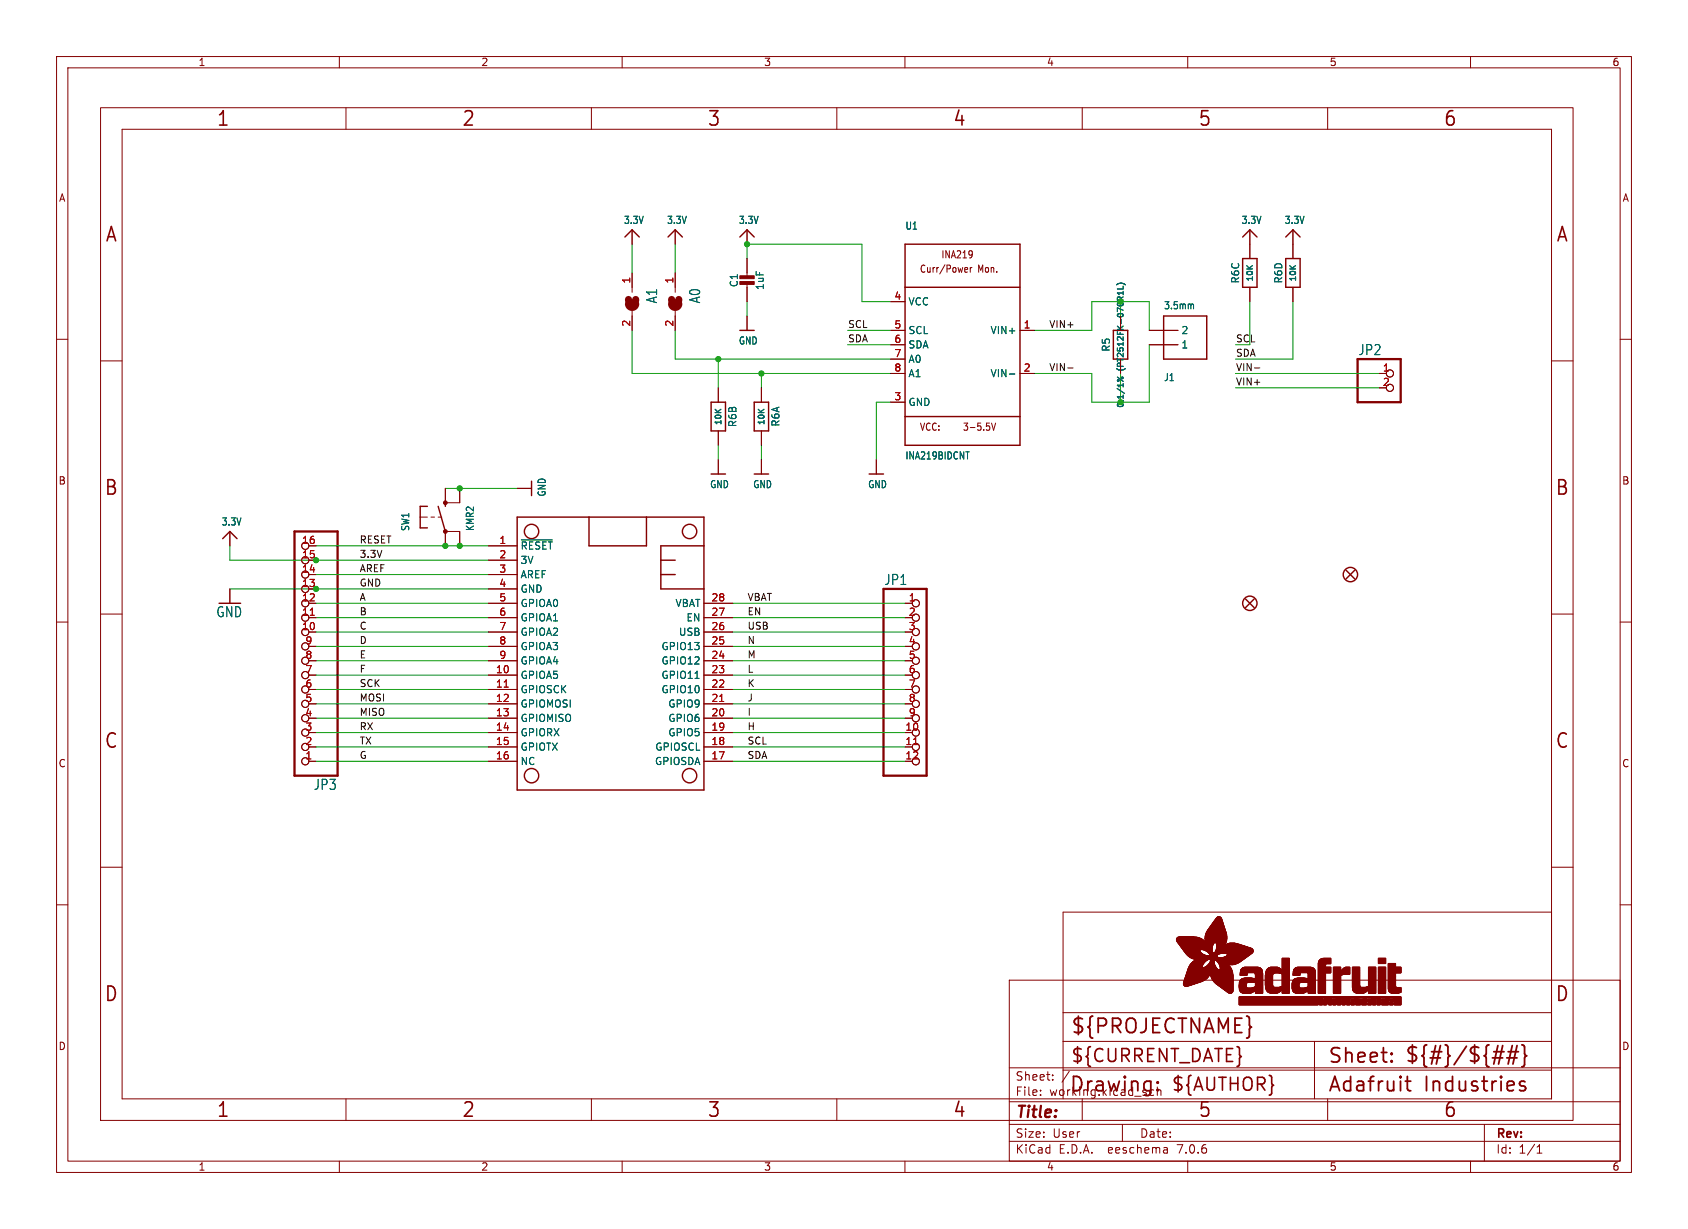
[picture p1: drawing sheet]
<svg xmlns="http://www.w3.org/2000/svg" width="298mm" height="217mm" viewBox="0 0 298 217" stroke-linecap="round" stroke-linejoin="round" font-family="sans-serif">
<defs><g id="words">
<g font-size="3.5" fill="#840000">
<text x="38.2" y="22.7">1</text>
<text x="81.6" y="22.7">2</text>
<text x="125" y="22.7">3</text>
<text x="168.4" y="22.7">4</text>
<text x="211.8" y="22.7">5</text>
<text x="255.1" y="22.7">6</text>
<text x="18.5" y="43.1">A</text>
<text x="275" y="43.1">A</text>
<text x="18.3" y="87.9">B</text>
<text x="274.9" y="87.9">B</text>
<text x="18.3" y="132.7">C</text>
<text x="274.9" y="132.7">C</text>
<text x="18.3" y="177.4">D</text>
<text x="274.9" y="177.4">D</text>
<text x="189.2" y="183.2">${PROJECTNAME}</text>
<text x="234.7" y="188.4">Sheet:</text>
<text x="248.3" y="188.3">${#}/${##}</text>
<text x="38.2" y="197.9">1</text>
<text x="81.6" y="197.9">2</text>
<text x="125" y="197.9">3</text>
<text x="168.4" y="197.9">4</text>
<text x="189" y="193.5">Drawing:</text>
<text x="211.8" y="197.9">5</text>
<text x="234.7" y="193.5">Adafruit</text>
<text x="251.8" y="193.5">Industries</text>
<text x="255.1" y="197.9">6</text>
</g>
<g font-size="3.2" fill="#840000">
<text x="189.2" y="188.2">${CURRENT_DATE}</text>
<text x="207" y="193.3">${AUTHOR}</text>
</g>
<text font-size="2.8" fill="#840000" x="179.4" y="198.2">Title:</text>
<g font-size="2.5" fill="#006464">
<text x="116.4" y="53.7" transform="rotate(-90 116.4 53.7)">A1</text>
<text x="124" y="53.7" transform="rotate(-90 124 53.7)">A0</text>
<text x="240.1" y="63">JP2</text>
<text x="156.3" y="103.6">JP1</text>
<text x="38.2" y="109.4">GND</text>
<text x="55.4" y="139.9">JP3</text>
</g>
<g font-size="2.1" fill="#840000">
<text x="179.4" y="191.3">Sheet:</text>
<text x="179.4" y="194">File:</text>
<text x="185.5" y="194">working.kicad_sch</text>
<text x="179.4" y="201.4">Size:</text>
<text x="186.1" y="201.4">User</text>
<text x="201.4" y="201.4">Date:</text>
<text x="264.4" y="201.6">Rev:</text>
<text x="179.4" y="204.2">KiCad</text>
<text x="187.2" y="204.2">E.D.A.</text>
<text x="196.1" y="204.2">eeschema</text>
<text x="208.4" y="204.2">7.0.6</text>
<text x="264.4" y="204.2">Id:</text>
<text x="268.5" y="204.2">1/1</text>
</g>
<g font-size="1.8" fill="#840000">
<text x="35" y="11.9">1</text>
<text x="85" y="11.9">2</text>
<text x="135" y="11.9">3</text>
<text x="185" y="11.9">4</text>
<text x="235" y="11.9">5</text>
<text x="285" y="11.9">6</text>
<text x="10.3" y="35.9">A</text>
<text x="286.8" y="35.9">A</text>
<text x="166.3" y="45.9">INA219</text>
<text x="162.5" y="48.4">Curr/Power</text>
<text x="172.9" y="48.4">Mon.</text>
<text x="162.5" y="76.4">VCC:</text>
<text x="170.2" y="76.4">3-5.5V</text>
<text x="10.3" y="85.9">B</text>
<text x="286.7" y="85.9">B</text>
<text x="10.3" y="135.9">C</text>
<text x="286.7" y="135.9">C</text>
<text x="10.3" y="185.9">D</text>
<text x="286.7" y="185.9">D</text>
<text x="35" y="207.2">1</text>
<text x="85" y="207.2">2</text>
<text x="135" y="207.2">3</text>
<text x="185" y="207.2">4</text>
<text x="235" y="207.2">5</text>
<text x="285" y="207.2">6</text>
</g>
<g font-size="1.8" fill="#006464">
<text x="110.2" y="39.8">3.3V</text>
<text x="117.8" y="39.8">3.3V</text>
<text x="130.5" y="39.8">3.3V</text>
<text x="160" y="40.8">U1</text>
<text x="219.4" y="39.8">3.3V</text>
<text x="227" y="39.8">3.3V</text>
<text x="130.7" y="50.9" transform="rotate(-90 130.7 50.9)">C1</text>
<text x="135.2" y="51.4" transform="rotate(-90 135.2 51.4)">1uF</text>
<text x="219.3" y="50.2" transform="rotate(-90 219.3 50.2)">R6C</text>
<text x="226.9" y="50.2" transform="rotate(-90 226.9 50.2)">R6D</text>
<text x="160.5" y="54.2">VCC</text>
<text x="160.5" y="59.3">SCL</text>
<text x="175" y="59.3">VIN+</text>
<text x="205.7" y="54.9">3.5mm</text>
<text x="208.8" y="59.3">2</text>
<text x="130.5" y="61.1">GND</text>
<text x="160.5" y="61.8">SDA</text>
<text x="160.5" y="64.4">A0</text>
<text x="196.4" y="62.3" transform="rotate(-90 196.4 62.3)">R5</text>
<text x="208.8" y="61.8">1</text>
<text x="160.5" y="72">GND</text>
<text x="160.5" y="66.9">A1</text>
<text x="175" y="66.9">VIN-</text>
<text x="205.7" y="67.6">J1</text>
<text x="130.4" y="75.6" transform="rotate(-90 130.4 75.6)">R6B</text>
<text x="138" y="75.5" transform="rotate(-90 138 75.5)">R6A</text>
<text x="160" y="81.4">INA219BIDCNT</text>
<text x="96.7" y="87.9" transform="rotate(-90 96.7 87.9)">GND</text>
<text x="125.4" y="86.5">GND</text>
<text x="133.1" y="86.5">GND</text>
<text x="153.4" y="86.5">GND</text>
<text x="39.1" y="93.1">3.3V</text>
<text x="72.6" y="94" transform="rotate(-90 72.6 94)">SW1</text>
<text x="84" y="94" transform="rotate(-90 84 94)">KMR2</text>
<text x="91.9" y="97.4">~{RESET}</text>
<text x="91.9" y="99.9">3V</text>
<text x="91.9" y="102.5">AREF</text>
<text x="91.9" y="105">GND</text>
<text x="91.9" y="107.5">GPIOA0</text>
<text x="119.3" y="107.5">VBAT</text>
<text x="91.9" y="110.1">GPIOA1</text>
<text x="91.9" y="112.6">GPIOA2</text>
<text x="119.9" y="112.6">USB</text>
<text x="121.3" y="110.1">EN</text>
<text x="91.9" y="115.2">GPIOA3</text>
<text x="91.9" y="117.7">GPIOA4</text>
<text x="116.9" y="117.7">GPIO12</text>
<text x="116.9" y="115.2">GPIO13</text>
<text x="91.9" y="120.2">GPIOA5</text>
<text x="91.9" y="122.8">GPIOSCK</text>
<text x="91.9" y="125.3">GPIOMOSI</text>
<text x="116.9" y="122.8">GPIO10</text>
<text x="116.9" y="120.2">GPIO11</text>
<text x="118.1" y="125.3">GPIO9</text>
<text x="91.9" y="127.9">GPIOMISO</text>
<text x="91.9" y="130.4">GPIORX</text>
<text x="118.1" y="130.4">GPIO5</text>
<text x="118.1" y="127.9">GPIO6</text>
<text x="91.9" y="132.9">GPIOTX</text>
<text x="91.9" y="135.5">NC</text>
<text x="115.7" y="135.5">GPIOSDA</text>
<text x="115.8" y="132.9">GPIOSCL</text>
</g>
<g font-size="1.8" fill="#a90000">
<text x="111.5" y="50.2" transform="rotate(-90 111.5 50.2)">1</text>
<text x="119.1" y="50.2" transform="rotate(-90 119.1 50.2)">1</text>
<text x="158" y="53.1">4</text>
<text x="111.5" y="57.9" transform="rotate(-90 111.5 57.9)">2</text>
<text x="119.1" y="57.9" transform="rotate(-90 119.1 57.9)">2</text>
<text x="158" y="58.2">5</text>
<text x="180.9" y="58.2">1</text>
<text x="158" y="60.7">6</text>
<text x="158" y="63.2">7</text>
<text x="158" y="65.8">8</text>
<text x="180.9" y="65.8">2</text>
<text x="244.4" y="65.8">1</text>
<text x="158" y="70.9">3</text>
<text x="244.4" y="68.3">2</text>
<text x="53.3" y="101.3">14</text>
<text x="53.3" y="98.8">15</text>
<text x="53.3" y="96.3">16</text>
<text x="88.2" y="96.3">1</text>
<text x="88.2" y="98.8">2</text>
<text x="88.2" y="101.3">3</text>
<text x="53.3" y="106.4">12</text>
<text x="53.3" y="103.9">13</text>
<text x="88.2" y="103.9">4</text>
<text x="88.2" y="106.4">5</text>
<text x="125.7" y="106.4">28</text>
<text x="160.6" y="106.4">1</text>
<text x="53.3" y="111.5">10</text>
<text x="53.3" y="109">11</text>
<text x="88.2" y="109">6</text>
<text x="88.2" y="111.5">7</text>
<text x="125.7" y="111.5">26</text>
<text x="125.7" y="109">27</text>
<text x="160.6" y="109">2</text>
<text x="160.6" y="111.5">3</text>
<text x="53.9" y="119.1">7</text>
<text x="53.9" y="116.6">8</text>
<text x="53.9" y="114">9</text>
<text x="87.6" y="119.1">10</text>
<text x="88.2" y="114">8</text>
<text x="88.2" y="116.6">9</text>
<text x="125.7" y="119.1">23</text>
<text x="125.7" y="116.6">24</text>
<text x="125.7" y="114">25</text>
<text x="160.6" y="114">4</text>
<text x="160.6" y="116.6">5</text>
<text x="160.6" y="119.1">6</text>
<text x="53.9" y="124.2">5</text>
<text x="53.9" y="121.7">6</text>
<text x="87.6" y="121.7">11</text>
<text x="87.6" y="124.2">12</text>
<text x="125.7" y="124.2">21</text>
<text x="125.7" y="121.7">22</text>
<text x="160.6" y="121.7">7</text>
<text x="160.6" y="124.2">8</text>
<text x="53.9" y="131.8">2</text>
<text x="53.9" y="129.3">3</text>
<text x="53.9" y="126.7">4</text>
<text x="87.6" y="126.7">13</text>
<text x="87.6" y="129.3">14</text>
<text x="87.6" y="131.8">15</text>
<text x="125.7" y="131.8">18</text>
<text x="125.7" y="129.3">19</text>
<text x="125.7" y="126.7">20</text>
<text x="160" y="129.3">10</text>
<text x="160" y="131.8">11</text>
<text x="160.6" y="126.7">9</text>
<text x="53.9" y="134.4">1</text>
<text x="87.6" y="134.4">16</text>
<text x="125.7" y="134.4">17</text>
<text x="160" y="134.4">12</text>
</g>
<g font-size="1.7" fill="#0f0f0f">
<text x="149.9" y="58.1">SCL</text>
<text x="185.4" y="58.1">VIN+</text>
<text x="149.9" y="60.6">SDA</text>
<text x="185.4" y="65.7">VIN-</text>
<text x="218.4" y="65.7">VIN-</text>
<text x="218.4" y="63.2">SDA</text>
<text x="218.4" y="68.2">VIN+</text>
<text x="63.5" y="98.7">3.3V</text>
<text x="63.5" y="96.2">RESET</text>
<text x="63.5" y="101.3">AREF</text>
<text x="63.5" y="106.3">A</text>
<text x="63.5" y="103.8">GND</text>
<text x="132.1" y="106.3">VBAT</text>
<text x="63.5" y="114">D</text>
<text x="63.5" y="108.9">B</text>
<text x="63.5" y="111.4">C</text>
<text x="132.1" y="108.9">EN</text>
<text x="132.1" y="111.4">USB</text>
<text x="132.1" y="114">N</text>
<text x="63.5" y="116.5">E</text>
<text x="63.5" y="119">F</text>
<text x="132.1" y="116.5">M</text>
<text x="132.1" y="119">L</text>
<text x="63.5" y="121.6">SCK</text>
<text x="63.5" y="124.1">MOSI</text>
<text x="132.1" y="124.1">J</text>
<text x="132.1" y="121.6">K</text>
<text x="63.5" y="126.7">MISO</text>
<text x="63.5" y="131.7">TX</text>
<text x="63.5" y="129.2">RX</text>
<text x="132.1" y="126.7">I</text>
<text x="132.1" y="129.2">H</text>
<text x="132.1" y="131.7">SCL</text>
<text x="63.5" y="134.3">G</text>
<text x="132.1" y="134.3">SDA</text>
</g>
<text font-size="1.7" fill="#009600" x="218.4" y="60.6">SCL</text>
<g font-size="1.4" fill="#006464">
<text x="221.8" y="49.9" transform="rotate(-90 221.8 49.9)">10K</text>
<text x="229.4" y="49.9" transform="rotate(-90 229.4 49.9)">10K</text>
<text x="127.8" y="75.3" transform="rotate(-90 127.8 75.3)">10K</text>
<text x="135.4" y="75.3" transform="rotate(-90 135.4 75.3)">10K</text>
</g>
<g font-size="1.4" fill="#009600">
<text x="198.9" y="65.5" transform="rotate(-90 198.9 65.5)">(PT2512FK-070R1L)</text>
<text x="198.9" y="72.3" transform="rotate(-90 198.9 72.3)">0.1/1%</text>
</g>
</g></defs>
<g fill="none" stroke="#840000" stroke-width=".18">
<path d="M10 10h278.5v197.3h-278.5zM12 12h274.5v193.3h-274.5zM17.8 19h260.3v179.1h-260.3zM60 10v2M61.2 19v3.9M104.6 19v3.9M110 10v2M148 19v3.9M160 10v2M191.3 19v3.9M210 10v2M234.7 19v3.9"/>
<path d="M260 10v2M21.6 22.9h252.7v171.4h-252.7zM10 60h2M111.8 40.6v2.6M111.8 48.3v3.4M111.8 55v3.4M119.4 40.6v2.6M119.4 48.3v3.4M119.4 55v3.4M132.1 40.6v2.6M132.1 45.7v3.3M132.1 50v3.3"/>
<path d="M132.1 55.9v2.5M157.5 58.4h2.5M157.5 53.3h2.5M170.7 47.3l.3 .1 .1 .2-.5 .1M171 48.1h-.3M171.5 47.3v.8M171.9 47.3l-.4 .2M180.3 58.4h2.6M198.1 55.9v2.5M203.2 58.4h5.1M221 40.6v5.1M221 50.8v2.5"/>
<path d="M228.6 40.6v5.1M228.6 50.8v2.5M286.5 60h2M17.8 63.8h3.8M127 68.6v2.5M127 76.2v2.5M134.6 68.6v2.5M134.6 76.2v2.5M157.5 66h2.5M157.5 61h2.5M157.5 71.1h2.5M157.5 63.5h2.5"/>
<path d="M175.3 74.8l.4 1.3 .3-1.3M180.3 66h2.6M198.1 63.5v2.5M203.2 61h5.1M243.8 66h1.3M274.3 63.8h3.8M40.6 94v2.5M54.6 96.5h1.3M54.6 99.1h1.3M74.3 91.4h1.3M76.2 91.4h.6M77.5 91.4h.6"/>
<path d="M78.7 96.5v-2.5h2.6v2.5M78.7 86.4v2.5h2.6v-2.5M86.4 96.5h5M86.4 99.1h5M91.4 86.4h2.6M127 81.3v2.5M134.6 81.3v2.5M154.9 81.3v2.5M10 110h2M17.8 108.6h3.8M40.6 104.1v2.6M54.6 106.7h1.3"/>
<path d="M54.6 111.8h1.3M54.6 116.8h1.3M54.6 119.4h1.3M54.6 114.3h1.3M54.6 109.2h1.3M54.6 101.6h1.3M54.6 104.1h1.3M86.4 106.7h5M86.4 111.8h5M86.4 116.8h5M86.4 119.4h5M86.4 114.3h5"/>
<path d="M86.4 109.2h5M86.4 101.6h5M86.4 104.1h5M124.5 106.7h5M124.5 111.8h5M124.5 116.8h5M124.5 119.4h5M124.5 114.3h5M124.5 109.2h5M160 106.7h1.3M160 111.8h1.3M160 116.8h1.3"/>
<path d="M160 119.4h1.3M274.3 108.6h3.8M286.5 110h2M54.6 121.9h1.3M54.6 124.5h1.3M54.6 127h1.3M54.6 129.5h1.3M54.6 132.1h1.3M54.6 134.6h1.3M86.4 121.9h5M86.4 124.5h5M86.4 127h5"/>
<path d="M86.4 129.5h5M86.4 132.1h5M86.4 134.6h5M124.5 121.9h5M124.5 124.5h5M124.5 127h5M124.5 129.5h5M124.5 132.1h5M124.5 134.6h5M160 121.9h1.3M160 124.5h1.3M160 127h1.3"/>
<path d="M10 160h2M17.8 153.4h3.8M274.3 153.4h3.8M286.5 160h2M178.4 173.3h108.1v32h-108.1zM188 179.1h86.3M274.3 161.3h-86.3v33M61.2 194.3v3.8M104.6 194.3v3.8M148 194.3v3.8M178.4 198.8h108.1M178.4 194.8h108.1"/>
<path d="M178.4 188.8h108.1M184 193.6v.1M184 192.8v.1M186.1 190.9v.1M186.1 190.1v.1M188 184.1h86.3M188 189.2h86.3M189.1 189.4l-1.3 2M191.3 194.3v3.8M198.4 198.8v3M203.8 192.7l.2 .1M204 193.6l-.2 .1"/>
<path d="M204.6 192.2v1.5M204.6 192.9l.2-.2 .4 .1 .1 .9M232.4 184.1v10.2M234.7 194.3v3.8M262.5 198.8v6.5M60 205.3v2M110 205.3v2M160 205.3v2M178.4 201.8h108.1M206.3 203l.1 .9M206.4 203.8l-.1 .1M206.4 203.3h-.1"/>
<path d="M210 205.3v2M260 205.3v2M271.8 203.9h.8M271.8 202.8l.4-.4v1.5"/>
<circle cx="245.7" cy="68.6" r=".63"/>
<circle cx="245.7" cy="66" r=".63"/>
<circle cx="54" cy="96.5" r=".63"/>
<circle cx="54" cy="99.1" r=".63"/>
<circle cx="54" cy="116.8" r=".63"/>
<circle cx="54" cy="106.7" r=".63"/>
<circle cx="54" cy="111.8" r=".63"/>
<circle cx="54" cy="109.2" r=".63"/>
<circle cx="54" cy="101.6" r=".63"/>
<circle cx="54" cy="104.1" r=".63"/>
<circle cx="54" cy="114.3" r=".63"/>
<circle cx="54" cy="119.4" r=".63"/>
<circle cx="161.9" cy="114.3" r=".63"/>
<circle cx="161.9" cy="119.4" r=".63"/>
<circle cx="161.9" cy="109.2" r=".63"/>
<circle cx="161.9" cy="111.8" r=".63"/>
<circle cx="161.9" cy="116.8" r=".63"/>
<circle cx="161.9" cy="106.7" r=".63"/>
<circle cx="54" cy="124.5" r=".63"/>
<circle cx="54" cy="132.1" r=".63"/>
<circle cx="54" cy="129.5" r=".63"/>
<circle cx="54" cy="121.9" r=".63"/>
<circle cx="54" cy="127" r=".63"/>
<circle cx="54" cy="134.6" r=".63"/>
<circle cx="161.9" cy="127" r=".63"/>
<circle cx="161.9" cy="121.9" r=".63"/>
<circle cx="161.9" cy="129.5" r=".63"/>
<circle cx="161.9" cy="124.5" r=".63"/>
<circle cx="161.9" cy="132.1" r=".63"/>
<circle cx="161.9" cy="134.6" r=".63"/>
</g>
<g fill="none" stroke="#840000" stroke-width=".25">
<path d="M110.5 41.9l1.3-1.3 1.2 1.3M118.1 41.9l1.3-1.3 1.2 1.3M130.8 41.9l1.3-1.3 1.2 1.3M130.8 58.4h2.5M160 50.8h20.3M160 43.2h20.3v35.5h-20.3zM196.8 58.4h2.6v5.1h-2.6zM205.7 55.9h7.7v7.6h-7.7zM219.7 45.7h2.5v5.1h-2.5zM219.7 41.9l1.3-1.3 1.2 1.3M227.3 45.7h2.6v5.1h-2.6zM227.3 41.9l1.3-1.3 1.3 1.3"/>
<path d="M125.7 71.1h2.6v5.1h-2.6zM133.3 71.1h2.6v5.1h-2.6zM160 73.7h20.3M39.4 95.2l1.2-1.2 1.3 1.2M75.6 89.5h-1.3v3.8h1.3M77.5 89.5l1.2 4.5M78.7 88.9v.6M91.4 91.4h33.1v48.3h-33.1zM94 85.1v2.5M104.1 91.4v5.1h10.2v-5.1M116.8 99.1h2.6M124.5 96.5h-7.7v7.6h7.7"/>
<path d="M125.7 83.8h2.6M133.3 83.8h2.6M153.7 83.8h2.5M116.8 101.6h2.6M220.2 105.9l1.5 1.5M221.7 105.9l-1.5 1.5M238 100.8l1.5 1.6M239.5 100.8l-1.5 1.6"/>
<circle cx="94" cy="94" r="1.27"/>
<circle cx="121.9" cy="94" r="1.27"/>
<circle cx="221" cy="106.7" r="1.27"/>
<circle cx="238.8" cy="101.6" r="1.27"/>
<circle cx="94" cy="137.2" r="1.27"/>
<circle cx="121.9" cy="137.2" r="1.27"/>
</g>
<path d="M240 63.5h7.6v7.6h-7.6zM52.1 94h7.6v43.2h-7.6zM156.2 104.1h7.6v33.1h-7.6z" fill="none" stroke="#840000" stroke-width=".41"/>
<g fill="#840000" stroke="#840000" stroke-width=".18">
<path d="M208 166.3h4.8z"/>
<path d="M208 166.2l4.8 .1z"/>
<path d="M208 166.2h4.8z"/>
<path d="M208 166.2h4.7z"/>
<path d="M208 166.1l4.7 .1z"/>
<path d="M208 166.1h4.6z"/>
<path d="M208 166l4.5 .1z"/>
<path d="M208 166h4.5z"/>
<path d="M208 166.4h4.9z"/>
<path d="M208 166.3l4.9 .1z"/>
<path d="M208 166h4.4z"/>
<path d="M208 165.9l4.4 .1z"/>
<path d="M208.1 166.4l4.9 .1z"/>
<path d="M208.1 165.9h4.2z"/>
<path d="M208.1 166.5h4.9z"/>
<path d="M208.1 165.9h4.1z"/>
<path d="M208.1 165.8l4 .1z"/>
<path d="M208.1 166.6h5z"/>
<path d="M208.1 166.5l4.9 .1z"/>
<path d="M208.1 165.8h3.9z"/>
<path d="M208.2 166.6h4.9z"/>
<path d="M208.2 165.8h3.6z"/>
<path d="M208.2 166.6l4.9 .1z"/>
<path d="M208.2 165.7l3.5 .1z"/>
<path d="M208.2 166.7h5z"/>
<path d="M208.2 166.7h4.9z"/>
<path d="M208.3 166.7l4.9 .1z"/>
<path d="M208.3 165.7h3.3z"/>
<path d="M208.3 166.8h6.3z"/>
<path d="M208.3 166.8h4.9z"/>
<path d="M208.3 166.8l6.3 .1z"/>
<path d="M208.4 166.9h6.2z"/>
<path d="M208.4 167h6.1z"/>
<path d="M208.4 166.9l6.1 .1z"/>
<path d="M208.4 165.7h2.8z"/>
<path d="M208.5 167h6z"/>
<path d="M208.5 167l6 .1z"/>
<path d="M208.6 167.1h5.9z"/>
<path d="M208.6 167.1l5.8 .1z"/>
<path d="M208.6 167.2h5.8z"/>
<path d="M208.7 167.2l5.7 .1z"/>
<path d="M208.7 167.3h5.7z"/>
<path d="M208.7 167.3l5.7 .1z"/>
<path d="M208.8 167.4h5.6z"/>
<path d="M208.8 167.5h5.5z"/>
<path d="M208.8 167.4l5.5 .1z"/>
<path d="M208.9 167.5l5.4 .1z"/>
<path d="M208.9 167.6h5.4z"/>
<path d="M208.9 167.6l5.4 .1z"/>
<path d="M209 167.7h5.3z"/>
<path d="M209 167.7l5.3 .1z"/>
<path d="M209 167.8h5.3z"/>
<path d="M209.1 167.8h5.2z"/>
<path d="M209.1 167.8l5.2 .1z"/>
<path d="M209.1 167.9h5.2z"/>
<path d="M209.2 167.9l3.1 .1z"/>
<path d="M209.2 168h3z"/>
<path d="M209.2 174.1h1.8z"/>
<path d="M209.2 174l1.8 .1z"/>
<path d="M209.2 174h2z"/>
<path d="M209.2 174h2.1z"/>
<path d="M209.2 173.9l2.1 .1z"/>
<path d="M209.2 173.9h2.3z"/>
<path d="M209.2 173.9h2.4z"/>
<path d="M209.2 173.8l2.4 .1z"/>
<path d="M209.2 173.8h2.6z"/>
<path d="M209.2 168l3 .1z"/>
<path d="M209.3 174.1l1.4 .1z"/>
<path d="M209.3 174.1h1.5z"/>
<path d="M209.3 173.8h2.6z"/>
<path d="M209.3 173.7l2.6 .1z"/>
<path d="M209.3 173.7h2.8z"/>
<path d="M209.3 168.1h2.9z"/>
<path d="M209.3 174.2h1.2z"/>
<path d="M209.3 174.2h1.3z"/>
<path d="M209.3 173.7h2.9z"/>
<path d="M209.3 173.6l3 .1z"/>
<path d="M209.3 173.6h3.1z"/>
<path d="M209.3 173.6h3.2z"/>
<path d="M209.3 168.1l2.9 .1z"/>
<path d="M209.3 174.2l1.1 .1z"/>
<path d="M209.3 173.5l3.3 .1z"/>
<path d="M209.3 173.5h3.3z"/>
<path d="M209.3 173.4l3.4 .1z"/>
<path d="M209.3 173.4h3.5z"/>
<path d="M209.3 168.2h2.9z"/>
<path d="M209.4 174.3h.9z"/>
<path d="M209.4 173.4h3.4z"/>
<path d="M209.4 174.3h.8z"/>
<path d="M209.4 173.3l3.5 .1z"/>
<path d="M209.4 173.3h3.5z"/>
<path d="M209.4 173.3h3.6z"/>
<path d="M209.4 173.2l3.7 .1z"/>
<path d="M209.4 168.3h2.8z"/>
<path d="M209.4 168.2l2.8 .1z"/>
<path d="M209.4 174.3l.7 .1z"/>
<path d="M209.4 173.2h3.7z"/>
<path d="M209.4 173.2h3.8z"/>
<path d="M209.4 173.1l3.8 .1z"/>
<path d="M209.4 173.1h3.9z"/>
<path d="M209.5 173.1h3.8z"/>
<path d="M209.5 173l3.8 .1z"/>
<path d="M209.5 168.3l2.8 .1z"/>
<path d="M209.5 174.4h.5z"/>
<path d="M209.5 173h3.9z"/>
<path d="M209.5 172.9l4 .1z"/>
<path d="M209.5 168.4h2.8z"/>
<path d="M209.5 172.9h4z"/>
<path d="M209.5 172.8l4.1 .1z"/>
<path d="M209.5 172.8h4.1z"/>
<path d="M209.5 168.4l2.9 .1z"/>
<path d="M209.6 172.8h4z"/>
<path d="M209.6 172.7l4 .1z"/>
<path d="M209.6 168.5h2.8z"/>
<path d="M209.6 174.4h.3z"/>
<path d="M209.6 172.7h4.1z"/>
<path d="M209.6 172.6l4.1 .1z"/>
<path d="M209.6 168.5l2.9 .1z"/>
<path d="M209.6 172.6h4.1z"/>
<path d="M209.6 172.6h4.2z"/>
<path d="M209.6 172.5l4.2 .1z"/>
<path d="M209.6 172.5h4.2z"/>
<path d="M209.6 168.6h3z"/>
<path d="M209.6 168.6h2.9z"/>
<path d="M209.7 172.5h4.1z"/>
<path d="M209.7 172.4l4.1 .1z"/>
<path d="M209.7 172.4h4.2z"/>
<path d="M209.7 172.3l4.2 .1z"/>
<path d="M209.7 168.6l2.9 .1z"/>
<path d="M209.8 172.3h4.1z"/>
<path d="M209.8 172.2l4.1 .1z"/>
<path d="M209.8 172.2h4.1z"/>
<path d="M209.8 168.7l2.9 .1z"/>
<path d="M209.8 168.7h2.9z"/>
<path d="M209.8 172.1l4.2 .1z"/>
<path d="M209.8 172.1h4.2z"/>
<path d="M209.8 168.8h3z"/>
<path d="M209.8 172l4.2 .1z"/>
<path d="M209.8 172h4.2z"/>
<path d="M209.8 168.8h3.1z"/>
<path d="M209.9 171.9l4.1 .1z"/>
<path d="M209.9 171.9h4.1z"/>
<path d="M209.9 168.8l3 .1z"/>
<path d="M209.9 171.8l4.1 .1z"/>
<path d="M209.9 171.8h4.1z"/>
<path d="M209.9 168.9h3.1z"/>
<path d="M209.9 171.8h8z"/>
<path d="M209.9 171.7l8 .1z"/>
<path d="M209.9 171.7h7.9z"/>
<path d="M209.9 168.9h3.2z"/>
<path d="M210 171.6l7.8 .1z"/>
<path d="M210 171.6h7.8z"/>
<path d="M210 168.9l3.2 .1z"/>
<path d="M210 171.5l7.8 .1z"/>
<path d="M210 171.5h5.5z"/>
<path d="M210 169h3.3z"/>
<path d="M210 171.5h5.4z"/>
<path d="M210 171.4l5.4 .1z"/>
<path d="M210 171.4h5.3z"/>
<path d="M210 169h5.2z"/>
<path d="M210.1 171.3l5.1 .1z"/>
<path d="M210.1 171.3h5.1z"/>
<path d="M210.1 169l5.1 .1z"/>
<path d="M210.1 171.2l5 .1z"/>
<path d="M210.1 171.2h5z"/>
<path d="M210.1 171.1l5 .1z"/>
<path d="M210.1 171.1h4.9z"/>
<path d="M210.1 169.1h5z"/>
<path d="M210.2 171l2.5 .1z"/>
<path d="M210.2 171h2.5z"/>
<path d="M210.2 169.1h5z"/>
<path d="M210.2 171h2.4z"/>
<path d="M210.2 169.1l5 .1z"/>
<path d="M210.2 170.9l2.4 .1z"/>
<path d="M210.2 170.9h2.4z"/>
<path d="M210.2 169.2h5z"/>
<path d="M210.3 170.8l2.3 .1z"/>
<path d="M210.3 170.8h2.3z"/>
<path d="M210.3 169.2h4.9z"/>
<path d="M210.3 170.7l2.3 .1z"/>
<path d="M210.3 170.7h2.3z"/>
<path d="M210.3 169.2l5 .1z"/>
<path d="M210.4 170.7h2.2z"/>
<path d="M210.4 170.6l2.3 .1z"/>
<path d="M210.4 170.6h2.3z"/>
<path d="M210.4 169.3h5z"/>
<path d="M210.4 170.5l2.3 .1z"/>
<path d="M210.5 170.5h2.2z"/>
<path d="M210.5 169.3l5.2 .1z"/>
<path d="M210.5 170.4l2.3 .1z"/>
<path d="M210.5 170.4h2.3z"/>
<path d="M210.6 170.4h2.2z"/>
<path d="M210.6 169.4h9.6z"/>
<path d="M210.6 170.3l2.2 .1z"/>
<path d="M210.6 170.3h2.2z"/>
<path d="M210.7 170.3h2.2z"/>
<path d="M210.7 169.4l9.4 .1z"/>
<path d="M210.7 170.2l2.2 .1z"/>
<path d="M210.7 170.2h2.2z"/>
<path d="M210.8 170.2h2.2z"/>
<path d="M210.8 170.1l2.2 .1z"/>
<path d="M210.8 169.5h9.3z"/>
<path d="M210.8 170.1h2.2z"/>
<path d="M210.9 170.1h2.2z"/>
<path d="M211 170l2.1 .1z"/>
<path d="M211 170h2.1z"/>
<path d="M211 169.5l9 .1z"/>
<path d="M211 170h2.2z"/>
<path d="M211.1 169.9l2.2 .1z"/>
<path d="M211.1 169.9h2.2z"/>
<path d="M211.2 169.6h8.7z"/>
<path d="M211.2 169.8l2.1 .1z"/>
<path d="M211.3 169.8h2.1z"/>
<path d="M211.3 169.6h8.6z"/>
<path d="M211.4 169.7l2.1 .1z"/>
<path d="M211.5 169.7h2.1z"/>
<path d="M211.6 169.7h2z"/>
<path d="M211.7 169.6l2 .1z"/>
<path d="M212.7 167.9l1.6 .1z"/>
<path d="M212.8 168h1.5z"/>
<path d="M212.9 168h1.4z"/>
<path d="M212.9 171l2.1 .1z"/>
<path d="M213 171h2z"/>
<path d="M213 168l1.3 .1z"/>
<path d="M213 166h3.9z"/>
<path d="M213 165.9l3.9 .1z"/>
<path d="M213 165.9h3.9z"/>
<path d="M213 165.8l3.9 .1z"/>
<path d="M213.1 171h1.9z"/>
<path d="M213.1 168.1h1.2z"/>
<path d="M213.1 166.3l3.8 .1z"/>
<path d="M213.1 166.3h3.8z"/>
<path d="M213.1 166.2l3.8 .1z"/>
<path d="M213.1 166.2h3.8z"/>
<path d="M213.1 166.1l3.8 .1z"/>
<path d="M213.1 166.1h3.8z"/>
<path d="M213.1 166l3.8 .1z"/>
<path d="M213.1 165.8h3.8z"/>
<path d="M213.1 165.7l3.8 .1z"/>
<path d="M213.1 165.7h3.8z"/>
<path d="M213.1 165.6l3.8 .1z"/>
<path d="M213.1 165.6h3.8z"/>
<path d="M213.1 165.5l3.8 .1z"/>
<path d="M213.1 165.5h3.8z"/>
<path d="M213.1 166.4l3.7 .1z"/>
<path d="M213.1 166.4h3.8z"/>
<path d="M213.1 165.4l3.8 .1z"/>
<path d="M213.1 165.4h3.8z"/>
<path d="M213.1 170.9l1.9 .1z"/>
<path d="M213.1 166.5l3.7 .1z"/>
<path d="M213.1 166.5h3.7z"/>
<path d="M213.1 165.3l3.8 .1z"/>
<path d="M213.1 165.3h3.8z"/>
<path d="M213.2 170.9h1.7z"/>
<path d="M213.2 166.7h1.6z"/>
<path d="M213.2 166.6l3.6 .1z"/>
<path d="M213.2 166.6h3.6z"/>
<path d="M213.2 165.2l3.7 .1z"/>
<path d="M213.2 165.2h3.7z"/>
<path d="M213.2 165.1l3.7 .1z"/>
<path d="M213.2 168.1l1.1 .1z"/>
<path d="M213.2 166.7l1.5 .1z"/>
<path d="M213.2 166.7h1.5z"/>
<path d="M213.2 165.1h3.6z"/>
<path d="M213.2 165l3.6 .1z"/>
<path d="M213.3 170.9h1.6z"/>
<path d="M213.3 166.8h1.3z"/>
<path d="M213.3 165h3.5z"/>
<path d="M213.3 164.9l3.5 .1z"/>
<path d="M213.3 170.8l1.6 .1z"/>
<path d="M213.3 168.2h1z"/>
<path d="M213.3 164.9h3.5z"/>
<path d="M213.3 164.8l3.5 .1z"/>
<path d="M213.4 170.8h1.5z"/>
<path d="M213.4 164.8h3.4z"/>
<path d="M213.4 164.8h3.3z"/>
<path d="M213.4 164.7l3.3 .1z"/>
<path d="M213.4 168.2l1 .1z"/>
<path d="M213.4 164.7h3.3z"/>
<path d="M213.4 164.6l3.3 .1z"/>
<path d="M213.5 170.7l1.4 .1z"/>
<path d="M213.5 170.7h1.3z"/>
<path d="M213.5 168.3h.9z"/>
<path d="M213.5 164.6h3.2z"/>
<path d="M213.5 164.5l3.2 .1z"/>
<path d="M213.5 164.5h3.2z"/>
<path d="M213.5 164.5h3.1z"/>
<path d="M213.6 170.6l1.2 .1z"/>
<path d="M213.6 170.6h1.2z"/>
<path d="M213.6 168.3l.8 .1z"/>
<path d="M213.6 164.4l3 .1z"/>
<path d="M213.6 164.4h3z"/>
<path d="M213.6 168.4h.8z"/>
<path d="M213.6 164.3l3 .1z"/>
<path d="M213.7 170.5l1.1 .1z"/>
<path d="M213.7 170.5h1.1z"/>
<path d="M213.7 168.4l.8 .1z"/>
<path d="M213.7 164.3h2.9z"/>
<path d="M213.7 170.5h1z"/>
<path d="M213.7 168.5h.9z"/>
<path d="M213.7 168.5h.8z"/>
<path d="M213.7 164.2l2.9 .1z"/>
<path d="M213.7 164.2h2.8z"/>
<path d="M213.7 170.4l1 .1z"/>
<path d="M213.8 170.4h.9z"/>
<path d="M213.8 169h1.4z"/>
<path d="M213.8 168.6h2.1z"/>
<path d="M213.8 168.5l2.3 .1z"/>
<path d="M213.8 164.2h2.7z"/>
<path d="M213.8 164.1l2.7 .1z"/>
<path d="M213.8 170.3l.9 .1z"/>
<path d="M213.8 168.9l1.4 .1z"/>
<path d="M213.8 168.6l1.9 .1z"/>
<path d="M213.8 168.6h2z"/>
<path d="M213.8 164.1h2.7z"/>
<path d="M213.8 170.3h.9z"/>
<path d="M213.8 168.9h1.4z"/>
<path d="M213.8 168.7h1.7z"/>
<path d="M213.8 164l2.7 .1z"/>
<path d="M213.9 170.3h.8z"/>
<path d="M213.9 170.2l.8 .1z"/>
<path d="M213.9 168.9h1.4z"/>
<path d="M213.9 168.8l1.4 .1z"/>
<path d="M213.9 168.8h1.4z"/>
<path d="M213.9 168.8h1.5z"/>
<path d="M213.9 168.7l1.6 .1z"/>
<path d="M213.9 164h2.6z"/>
<path d="M213.9 170.2h.8z"/>
<path d="M213.9 169.6l6 .1z"/>
<path d="M213.9 163.9l2.6 .1z"/>
<path d="M213.9 170.1l.8 .1z"/>
<path d="M213.9 163.9h2.5z"/>
<path d="M214 170.1h.7z"/>
<path d="M214 170l.7 .1z"/>
<path d="M214 169.7h5.8z"/>
<path d="M214 163.8l2.4 .1z"/>
<path d="M214 163.8h2.4z"/>
<path d="M214 170h.7z"/>
<path d="M214 169.9l.7 .1z"/>
<path d="M214 169.9h.7z"/>
<path d="M214 169.8l.7 .1z"/>
<path d="M214 169.8h.8z"/>
<path d="M214 169.7l5.7 .1z"/>
<path d="M214 172.2l4 .1z"/>
<path d="M214 172.2h4z"/>
<path d="M214 172.2h3.9z"/>
<path d="M214 172.1l3.9 .1z"/>
<path d="M214 172.1h3.9z"/>
<path d="M214 172l3.9 .1z"/>
<path d="M214 172h3.9z"/>
<path d="M214 171.9l3.9 .1z"/>
<path d="M214 163.7l2.4 .1z"/>
<path d="M214.1 172.6h3.9z"/>
<path d="M214.1 172.5l3.9 .1z"/>
<path d="M214.1 172.5h3.9z"/>
<path d="M214.1 172.4l3.9 .1z"/>
<path d="M214.1 172.4h3.9z"/>
<path d="M214.1 172.3l3.9 .1z"/>
<path d="M214.1 172.3h3.9z"/>
<path d="M214.1 171.9h3.8z"/>
<path d="M214.1 171.8l3.8 .1z"/>
<path d="M214.1 171.8h3.8z"/>
<path d="M214.1 163.7h2.3z"/>
<path d="M214.1 172.7h3.9z"/>
<path d="M214.1 172.6l3.9 .1z"/>
<path d="M214.1 163.6l2.3 .1z"/>
<path d="M214.1 163.6h2.3z"/>
<path d="M214.1 172.8h3.9z"/>
<path d="M214.1 172.7l3.9 .1z"/>
<path d="M214.2 172.9h3.8z"/>
<path d="M214.2 172.8l3.8 .1z"/>
<path d="M214.2 172.8h3.8z"/>
<path d="M214.2 163.6h2.1z"/>
<path d="M214.2 163.5l2.1 .1z"/>
<path d="M214.2 173h3.8z"/>
<path d="M214.2 172.9l3.8 .1z"/>
<path d="M214.2 163.5h2.1z"/>
<path d="M214.2 163.4l2.1 .1z"/>
<path d="M214.3 173.1h3.7z"/>
<path d="M214.3 173l3.7 .1z"/>
<path d="M214.3 163.4h2z"/>
<path d="M214.3 173.2h3.7z"/>
<path d="M214.3 173.1l3.7 .1z"/>
<path d="M214.3 163.3l2 .1z"/>
<path d="M214.3 163.3h2z"/>
<path d="M214.4 173.2l3.6 .1z"/>
<path d="M214.4 173.2h3.6z"/>
<path d="M214.4 163.3h1.9z"/>
<path d="M214.4 163.2l1.8 .1z"/>
<path d="M214.4 173.3h3.6z"/>
<path d="M214.4 163.2h1.8z"/>
<path d="M214.5 173.3l3.5 .1z"/>
<path d="M214.5 163.2h1.7z"/>
<path d="M214.5 173.4h3.5z"/>
<path d="M214.5 163.1l1.7 .1z"/>
<path d="M214.5 163.1h1.7z"/>
<path d="M214.5 173.4l3.5 .1z"/>
<path d="M214.5 163l1.7 .1z"/>
<path d="M214.6 173.5h3.4z"/>
<path d="M214.6 173.6h3.4z"/>
<path d="M214.6 173.5l3.4 .1z"/>
<path d="M214.6 163h1.6z"/>
<path d="M214.6 168.5h6.8z"/>
<path d="M214.6 162.9l1.6 .1z"/>
<path d="M214.6 162.9h1.5z"/>
<path d="M214.7 173.7h3.3z"/>
<path d="M214.7 173.6l3.3 .1z"/>
<path d="M214.7 168.5h6.7z"/>
<path d="M214.7 162.9h1.4z"/>
<path d="M214.7 162.8l1.4 .1z"/>
<path d="M214.7 162.8h1.4z"/>
<path d="M214.8 173.7l3.2 .1z"/>
<path d="M214.8 168.4l6.7 .1z"/>
<path d="M214.8 162.7l1.3 .1z"/>
<path d="M214.8 162.7h1.3z"/>
<path d="M214.8 173.8h3.2z"/>
<path d="M214.8 168.4h6.7z"/>
<path d="M214.8 168.3l6.7 .1z"/>
<path d="M214.8 162.6l1.3 .1z"/>
<path d="M214.9 168.3h6.6z"/>
<path d="M214.9 162.6h1.2z"/>
<path d="M214.9 162.6h1.1z"/>
<path d="M214.9 173.9h3.1z"/>
<path d="M214.9 173.8l3.1 .1z"/>
<path d="M214.9 169.8h4.8z"/>
<path d="M214.9 168.2l6.7 .1z"/>
<path d="M214.9 168.2h6.7z"/>
<path d="M214.9 162.5l1.1 .1z"/>
<path d="M214.9 162.5h1.1z"/>
<path d="M214.9 166.7h1.8z"/>
<path d="M215 173.9h3z"/>
<path d="M215 169.8h4.6z"/>
<path d="M215 168.1l6.6 .1z"/>
<path d="M215 168.1h6.6z"/>
<path d="M215 168.1h6.5z"/>
<path d="M215 166.7h1.7z"/>
<path d="M215 162.5h1z"/>
<path d="M215 162.4l1 .1z"/>
<path d="M215 174h3z"/>
<path d="M215 173.9l3 .1z"/>
<path d="M215 168l6.5 .1z"/>
<path d="M215 168h6.5z"/>
<path d="M215 166.8h1.7z"/>
<path d="M215 166.7l1.7 .1z"/>
<path d="M215 162.4h1z"/>
<path d="M215 169.8l4.6 .1z"/>
<path d="M215 167.9l6.5 .1z"/>
<path d="M215 167.9h6.5z"/>
<path d="M215.1 174h2.9z"/>
<path d="M215.1 167.8l6.4 .1z"/>
<path d="M215.1 167.8h6.3z"/>
<path d="M215.1 167.7l6.2 .1z"/>
<path d="M215.1 167.7h6.2z"/>
<path d="M215.1 166.9l1.5 .1z"/>
<path d="M215.1 166.9h1.5z"/>
<path d="M215.1 166.8l1.6 .1z"/>
<path d="M215.1 162.3l.8 .1z"/>
<path d="M215.1 162.3h.8z"/>
<path d="M215.1 174l2.9 .1z"/>
<path d="M215.1 169.9l4.4 .1z"/>
<path d="M215.1 169.9h4.4z"/>
<path d="M215.1 167.7h6.1z"/>
<path d="M215.1 167.6l6 .1z"/>
<path d="M215.1 167.6h5.9z"/>
<path d="M215.1 167.6h5.8z"/>
<path d="M215.1 167.5l5.7 .1z"/>
<path d="M215.1 167.5h5.6z"/>
<path d="M215.1 167.4l5.5 .1z"/>
<path d="M215.1 167.4h5.4z"/>
<path d="M215.1 167.4h5.2z"/>
<path d="M215.1 167.3l5.2 .1z"/>
<path d="M215.1 167.3h5.1z"/>
<path d="M215.1 167.3h1.2z"/>
<path d="M215.1 167.2l4.9 .1z"/>
<path d="M215.1 167.2h1.3z"/>
<path d="M215.1 167.1l1.4 .1z"/>
<path d="M215.1 167.1h1.4z"/>
<path d="M215.1 167l1.4 .1z"/>
<path d="M215.1 167h1.5z"/>
<path d="M215.1 162.2l.8 .1z"/>
<path d="M215.2 174.1h2.8z"/>
<path d="M215.2 170h4.2z"/>
<path d="M215.2 162.2h.7z"/>
<path d="M215.2 170l4.2 .1z"/>
<path d="M215.2 162.2h.6z"/>
<path d="M215.3 174.1l2.7 .1z"/>
<path d="M215.3 170.1h4z"/>
<path d="M215.3 162.1l.4 .1z"/>
<path d="M215.3 174.2h2.7z"/>
<path d="M215.3 170.1l3.9 .1z"/>
<path d="M215.3 170.1h3.9z"/>
<path d="M215.3 162.1h.4z"/>
<path d="M215.3 170.2h3.8z"/>
<path d="M215.4 170.2l3.6 .1z"/>
<path d="M215.4 170.2h3.6z"/>
<path d="M215.4 174.3h2.6z"/>
<path d="M215.4 174.2l2.6 .1z"/>
<path d="M215.4 170.3h3.5z"/>
<path d="M215.5 174.3h2.5z"/>
<path d="M215.5 170.4h3.2z"/>
<path d="M215.5 170.3l3.3 .1z"/>
<path d="M215.5 170.4l1.4 .1z"/>
<path d="M215.5 170.4h1.4z"/>
<path d="M215.5 174.3l2.5 .1z"/>
<path d="M215.5 170.5h1.5z"/>
<path d="M215.6 174.4h2.4z"/>
<path d="M215.6 171.5h2.2z"/>
<path d="M215.6 170.6h1.5z"/>
<path d="M215.6 170.5l1.4 .1z"/>
<path d="M215.6 170.5h1.4z"/>
<path d="M215.6 170.7h1.6z"/>
<path d="M215.6 170.6l1.6 .1z"/>
<path d="M215.6 170.6h1.6z"/>
<path d="M215.7 170.7l1.6 .1z"/>
<path d="M215.7 170.7h1.6z"/>
<path d="M215.7 174.4l2.3 .1z"/>
<path d="M215.7 171.5h2.1z"/>
<path d="M215.7 171.4l2 .1z"/>
<path d="M215.7 170.9h1.7z"/>
<path d="M215.7 170.8l1.7 .1z"/>
<path d="M215.7 170.8h1.7z"/>
<path d="M215.7 170.8h1.6z"/>
<path d="M215.7 174.5h2.3z"/>
<path d="M215.7 171.4h2z"/>
<path d="M215.7 171.3l2 .1z"/>
<path d="M215.7 171l1.8 .1z"/>
<path d="M215.7 171h1.8z"/>
<path d="M215.7 170.9l1.8 .1z"/>
<path d="M215.7 170.9h1.8z"/>
<path d="M215.8 171.3h1.9z"/>
<path d="M215.8 171.2l1.8 .1z"/>
<path d="M215.8 171.2h1.8z"/>
<path d="M215.8 171.1l1.8 .1z"/>
<path d="M215.8 171.1h1.8z"/>
<path d="M215.8 174.5h2.2z"/>
<path d="M215.8 174.5l2.2 .1z"/>
<path d="M215.8 169.3l4.5 .1z"/>
<path d="M215.9 174.6h2.1z"/>
<path d="M216 174.6l2 .1z"/>
<path d="M216 174.7h2z"/>
<path d="M216.1 174.7l1.9 .1z"/>
<path d="M216.1 174.8h1.9z"/>
<path d="M216.2 174.8l1.8 .1z"/>
<path d="M216.2 169.3h4.1z"/>
<path d="M216.2 174.9h1.8z"/>
<path d="M216.3 174.9h1.7z"/>
<path d="M216.3 169.3h4.1z"/>
<path d="M216.3 174.9l1.7 .1z"/>
<path d="M216.4 167.3h3.7z"/>
<path d="M216.4 175h1.6z"/>
<path d="M216.4 169.2l4.1 .1z"/>
<path d="M216.5 175l1.5 .1z"/>
<path d="M216.5 167.2h3.3z"/>
<path d="M216.5 175.1h1.5z"/>
<path d="M216.5 169.2h4z"/>
<path d="M216.5 167.1l3.2 .1z"/>
<path d="M216.6 175.1l1.4 .1z"/>
<path d="M216.6 169.2h3.9z"/>
<path d="M216.6 168.5l4.8 .1z"/>
<path d="M216.6 167.1h2.9z"/>
<path d="M216.6 175.2h1.4z"/>
<path d="M216.7 175.2h1.3z"/>
<path d="M216.7 169.1l3.9 .1z"/>
<path d="M216.7 167l2.6 .1z"/>
<path d="M216.7 169.1h3.9z"/>
<path d="M216.8 175.3h1.2z"/>
<path d="M216.8 175.2l1.2 .1z"/>
<path d="M216.8 168.6h4.5z"/>
<path d="M216.8 167h2.4z"/>
<path d="M216.8 169.1h3.9z"/>
<path d="M216.8 167h2.3z"/>
<path d="M216.9 175.3h1.1z"/>
<path d="M216.9 175.3l1.1 .1z"/>
<path d="M216.9 170.4h1.7z"/>
<path d="M216.9 169l3.8 .1z"/>
<path d="M216.9 169h3.9z"/>
<path d="M216.9 166.9l2.1 .1z"/>
<path d="M216.9 175.4h1z"/>
<path d="M216.9 170.4l1.7 .1z"/>
<path d="M216.9 168.6l4.3 .1z"/>
<path d="M217 168.7h4.2z"/>
<path d="M217 175.4h.9z"/>
<path d="M217 168.9l3.9 .1z"/>
<path d="M217 168.9h3.9z"/>
<path d="M217 168.9h4z"/>
<path d="M217 168.8h4.1z"/>
<path d="M217 168.7l4.1 .1z"/>
<path d="M217 166.9h1.9z"/>
<path d="M217 175.4l.9 .1z"/>
<path d="M217 168.8l4 .1z"/>
<path d="M217 168.8h4z"/>
<path d="M217 166.9h1.8z"/>
<path d="M217.1 170.5h1.4z"/>
<path d="M217.1 175.5h.8z"/>
<path d="M217.1 175.5h.7z"/>
<path d="M217.1 166.8l1.6 .1z"/>
<path d="M217.2 175.5l.6 .1z"/>
<path d="M217.2 170.5h1.1z"/>
<path d="M217.2 175.6h.6z"/>
<path d="M217.2 170.5l1.1 .1z"/>
<path d="M217.3 175.6h.4z"/>
<path d="M217.3 166.8h1.2z"/>
<path d="M217.4 166.8h1z"/>
<path d="M217.4 175.6l.1 .1z"/>
<path d="M217.4 170.6h.6z"/>
<path d="M219.1 177.7h14z"/>
<path d="M219.1 177.6l14 .1z"/>
<path d="M219.1 177.6h14z"/>
<path d="M219.1 177.5l14 .1z"/>
<path d="M219.1 177.5h14z"/>
<path d="M219.1 177.4l14 .1z"/>
<path d="M219.1 177.4h14z"/>
<path d="M219.1 177.3l14 .1z"/>
<path d="M219.1 177.3h14z"/>
<path d="M219.1 177.2l14 .1z"/>
<path d="M219.1 177.2h14z"/>
<path d="M219.1 177.1l14 .1z"/>
<path d="M219.1 177.1h14z"/>
<path d="M219.1 177l14 .1z"/>
<path d="M219.1 177h14z"/>
<path d="M219.1 176.9l14 .1z"/>
<path d="M219.1 176.9h14z"/>
<path d="M219.1 176.8l14 .1z"/>
<path d="M219.1 176.8h14z"/>
<path d="M219.1 176.7l14 .1z"/>
<path d="M219.1 176.7h14z"/>
<path d="M219.1 176.6l14 .1z"/>
<path d="M219.1 176.6h14z"/>
<path d="M219.1 176.5l14 .1z"/>
<path d="M219.1 176.5h14z"/>
<path d="M219.1 176.4l28.6 .1z"/>
<path d="M219.1 176.4h28.6z"/>
<path d="M219.1 176.3l28.6 .1z"/>
<path d="M219.1 176.3h28.6z"/>
<path d="M219.1 174.6h1.3z"/>
<path d="M219.1 174.5l1.3 .1z"/>
<path d="M219.1 174.5h1.2z"/>
<path d="M219.1 174.4l1.2 .1z"/>
<path d="M219.1 174.4h1.2z"/>
<path d="M219.1 174.3l1.2 .1z"/>
<path d="M219.1 174.3h1.2z"/>
<path d="M219.1 174.2l1.2 .1z"/>
<path d="M219.1 174.2h1.2z"/>
<path d="M219.1 174.1l1.2 .1z"/>
<path d="M219.1 174.1h1.2z"/>
<path d="M219.1 174.9l4.2 .1z"/>
<path d="M219.1 174.9h4.2z"/>
<path d="M219.1 174.8l4.2 .1z"/>
<path d="M219.1 174.8h4.2z"/>
<path d="M219.1 174.7l4.2 .1z"/>
<path d="M219.1 174.7h1.5z"/>
<path d="M219.1 174.6l1.4 .1z"/>
<path d="M219.1 174l1.2 .1z"/>
<path d="M219.1 174h1.2z"/>
<path d="M219.1 173.9l1.2 .1z"/>
<path d="M219.1 173.9h1.3z"/>
<path d="M219.1 173.8l1.3 .1z"/>
<path d="M219.1 173.8h1.4z"/>
<path d="M219.1 173.8h1.5z"/>
<path d="M219.1 173.7l1.5 .1z"/>
<path d="M219.1 175.1h4.2z"/>
<path d="M219.1 175l4.2 .1z"/>
<path d="M219.1 175h4.2z"/>
<path d="M219.1 173.7h4.2z"/>
<path d="M219.1 173.6l4.2 .1z"/>
<path d="M219.1 173.6h4.2z"/>
<path d="M219.2 175.1l2.7 .1z"/>
<path d="M219.2 173.6h4.1z"/>
<path d="M219.2 173.5l4.1 .1z"/>
<path d="M219.2 175.2h2.6z"/>
<path d="M219.2 175.2h2.7z"/>
<path d="M219.2 173.5h4.1z"/>
<path d="M219.2 173.4l4.1 .1z"/>
<path d="M219.2 173.4h4.1z"/>
<path d="M219.3 175.3h2.4z"/>
<path d="M219.3 175.3h2.5z"/>
<path d="M219.3 175.2l2.5 .1z"/>
<path d="M219.3 173.4h4z"/>
<path d="M219.3 173.3l4 .1z"/>
<path d="M219.3 172.5h1.2z"/>
<path d="M219.3 172.4l1.2 .1z"/>
<path d="M219.3 172.4h1.2z"/>
<path d="M219.3 172.3l1.2 .1z"/>
<path d="M219.3 172.3h1.2z"/>
<path d="M219.3 172.2l1.2 .1z"/>
<path d="M219.3 172.2h1.2z"/>
<path d="M219.3 172.1l1.3 .1z"/>
<path d="M219.3 173.3h4z"/>
<path d="M219.3 172.1h1.3z"/>
<path d="M219.3 172l1.3 .1z"/>
<path d="M219.3 172h1.3z"/>
<path d="M219.3 172h3.9z"/>
<path d="M219.3 171.9l3.9 .1z"/>
<path d="M219.3 171.9h3.9z"/>
<path d="M219.3 175.4h2.3z"/>
<path d="M219.3 175.3l2.4 .1z"/>
<path d="M219.3 171.8l3.9 .1z"/>
<path d="M219.3 171.8h3.9z"/>
<path d="M219.3 171.7l3.9 .1z"/>
<path d="M219.3 171.7h3.9z"/>
<path d="M219.4 175.4h2.1z"/>
<path d="M219.4 173.2l3.9 .1z"/>
<path d="M219.4 173.2h3.9z"/>
<path d="M219.4 171.6l3.8 .1z"/>
<path d="M219.4 171.6h3.8z"/>
<path d="M219.4 171.5l3.8 .1z"/>
<path d="M219.4 171.5h3.8z"/>
<path d="M219.4 171.5h3.7z"/>
<path d="M219.4 175.5h2z"/>
<path d="M219.4 175.4l2.1 .1z"/>
<path d="M219.4 171.4l3.7 .1z"/>
<path d="M219.4 171.4h3.7z"/>
<path d="M219.5 173.1l3.8 .1z"/>
<path d="M219.5 171.4h3.6z"/>
<path d="M219.5 175.5h1.9z"/>
<path d="M219.5 173.1h3.8z"/>
<path d="M219.5 171.3l3.5 .1z"/>
<path d="M219.5 171.3h3.5z"/>
<path d="M219.6 173.1h3.7z"/>
<path d="M219.6 171.3h3.4z"/>
<path d="M219.6 175.5l1.7 .1z"/>
<path d="M219.6 171.2l3.3 .1z"/>
<path d="M219.6 175.6h1.6z"/>
<path d="M219.6 173l3.7 .1z"/>
<path d="M219.6 171.2h3.3z"/>
<path d="M219.7 171.2h3.2z"/>
<path d="M219.7 171.1l3.1 .1z"/>
<path d="M219.7 173h2.1z"/>
<path d="M219.8 171.1h2.9z"/>
<path d="M219.8 175.6h1.2z"/>
<path d="M219.9 173h1.6z"/>
<path d="M219.9 171l2.7 .1z"/>
<path d="M220 172.9l1.3 .1z"/>
<path d="M220 171h2.5z"/>
<path d="M221.3 174.7h2z"/>
<path d="M221.4 174.6l1.9 .1z"/>
<path d="M221.6 174.6h1.7z"/>
<path d="M221.7 174.6h1.6z"/>
<path d="M221.7 174.5l1.6 .1z"/>
<path d="M221.8 174.5h1.5z"/>
<path d="M221.8 172h1.4z"/>
<path d="M221.9 172l1.3 .1z"/>
<path d="M221.9 174.5h1.4z"/>
<path d="M221.9 172.1l1.4 .1z"/>
<path d="M221.9 172.1h1.4z"/>
<path d="M221.9 172.1h1.3z"/>
<path d="M221.9 172.3h1.4z"/>
<path d="M221.9 172.2l1.4 .1z"/>
<path d="M221.9 172.2h1.4z"/>
<path d="M222 175.6h1.3z"/>
<path d="M222 175.5l1.3 .1z"/>
<path d="M222 175.5h1.3z"/>
<path d="M222 175.4l1.3 .1z"/>
<path d="M222 175.4h1.3z"/>
<path d="M222 175.3l1.3 .1z"/>
<path d="M222 175.3h1.3z"/>
<path d="M222 175.2l1.3 .1z"/>
<path d="M222 175.2h1.3z"/>
<path d="M222 175.1l1.3 .1z"/>
<path d="M222 174.4l1.3 .1z"/>
<path d="M222 174.4h1.3z"/>
<path d="M222 174.3l1.3 .1z"/>
<path d="M222 174.3h1.3z"/>
<path d="M222 174.2l1.3 .1z"/>
<path d="M222 174.2h1.3z"/>
<path d="M222 174.1l1.3 .1z"/>
<path d="M222 174.1h1.3z"/>
<path d="M222 174l1.3 .1z"/>
<path d="M222 174h1.3z"/>
<path d="M222 173.9l1.3 .1z"/>
<path d="M222 173.9h1.3z"/>
<path d="M222 173.8l1.3 .1z"/>
<path d="M222 173.8h1.3z"/>
<path d="M222 173.7l1.3 .1z"/>
<path d="M222 173h1.3z"/>
<path d="M222 172.9l1.3 .1z"/>
<path d="M222 172.9h1.3z"/>
<path d="M222 172.8l1.3 .1z"/>
<path d="M222 172.8h1.3z"/>
<path d="M222 172.7l1.3 .1z"/>
<path d="M222 172.7h1.3z"/>
<path d="M222 172.6l1.3 .1z"/>
<path d="M222 172.6h1.3z"/>
<path d="M222 172.5l1.3 .1z"/>
<path d="M222 172.5h1.3z"/>
<path d="M222 172.4l1.3 .1z"/>
<path d="M222 172.4h1.3z"/>
<path d="M222 172.3l1.3 .1z"/>
<path d="M223.7 174.2h1.3z"/>
<path d="M223.7 174.1l1.3 .1z"/>
<path d="M223.7 174.1h1.3z"/>
<path d="M223.7 174l1.3 .1z"/>
<path d="M223.7 174h1.3z"/>
<path d="M223.7 173.9l1.3 .1z"/>
<path d="M223.7 173.9h1.3z"/>
<path d="M223.7 173.8l1.3 .1z"/>
<path d="M223.7 173.8h1.3z"/>
<path d="M223.7 173.7l1.3 .1z"/>
<path d="M223.7 173.7h1.3z"/>
<path d="M223.7 173.6l1.3 .1z"/>
<path d="M223.7 173.6h1.3z"/>
<path d="M223.7 173.5l1.3 .1z"/>
<path d="M223.7 173.5h1.3z"/>
<path d="M223.7 173.4l1.3 .1z"/>
<path d="M223.7 173.4h1.3z"/>
<path d="M223.7 173.3l1.3 .1z"/>
<path d="M223.7 173.3h1.3z"/>
<path d="M223.7 173.2l1.3 .1z"/>
<path d="M223.7 173.2h1.3z"/>
<path d="M223.7 173.1l1.3 .1z"/>
<path d="M223.7 173.1h1.3z"/>
<path d="M223.7 173l1.3 .1z"/>
<path d="M223.7 173h1.3z"/>
<path d="M223.7 172.9l1.3 .1z"/>
<path d="M223.7 172.9h1.3z"/>
<path d="M223.7 172.8l1.3 .1z"/>
<path d="M223.7 172.8h1.3z"/>
<path d="M223.7 172.7l1.3 .1z"/>
<path d="M223.7 172.7h1.3z"/>
<path d="M223.7 172.6l1.3 .1z"/>
<path d="M223.7 172.6h1.3z"/>
<path d="M223.7 172.5l1.3 .1z"/>
<path d="M223.7 172.5h1.3z"/>
<path d="M223.7 172.4l1.3 .1z"/>
<path d="M223.7 174.4l1.4 .1z"/>
<path d="M223.7 174.4h1.4z"/>
<path d="M223.7 174.3l1.4 .1z"/>
<path d="M223.7 174.3h1.4z"/>
<path d="M223.7 174.3h1.3z"/>
<path d="M223.7 174.2l1.3 .1z"/>
<path d="M223.7 172.4h1.3z"/>
<path d="M223.7 172.3l1.3 .1z"/>
<path d="M223.7 172.3h1.4z"/>
<path d="M223.7 172.2l1.4 .1z"/>
<path d="M223.7 172.2h1.4z"/>
<path d="M223.8 174.7l4.2 .1z"/>
<path d="M223.8 174.7h4.2z"/>
<path d="M223.8 174.6l4.2 .1z"/>
<path d="M223.8 174.6h4.2z"/>
<path d="M223.8 174.5l1.5 .1z"/>
<path d="M223.8 174.5h1.4z"/>
<path d="M223.8 174.5h1.3z"/>
<path d="M223.8 172.2h1.3z"/>
<path d="M223.8 172.1l1.3 .1z"/>
<path d="M223.8 172.1h1.4z"/>
<path d="M223.8 172l1.6 .1z"/>
<path d="M223.8 172h4.2z"/>
<path d="M223.8 174.9h4.2z"/>
<path d="M223.8 174.8l4.2 .1z"/>
<path d="M223.8 174.8h4.2z"/>
<path d="M223.8 171.9l4.2 .1z"/>
<path d="M223.8 171.9h4.2z"/>
<path d="M223.8 171.8l4.2 .1z"/>
<path d="M223.8 171.8h4.2z"/>
<path d="M223.8 174.9l4.2 .1z"/>
<path d="M223.8 171.7l4.2 .1z"/>
<path d="M223.9 175.1h2.8z"/>
<path d="M223.9 175l4.1 .1z"/>
<path d="M223.9 175h4.1z"/>
<path d="M223.9 171.7h4.1z"/>
<path d="M223.9 171.6l4.1 .1z"/>
<path d="M223.9 171.6h4.1z"/>
<path d="M223.9 175.1l2.7 .1z"/>
<path d="M223.9 175.1h2.7z"/>
<path d="M223.9 171.5l4.1 .1z"/>
<path d="M223.9 175.2h2.6z"/>
<path d="M223.9 171.5h4.1z"/>
<path d="M224 175.2h2.5z"/>
<path d="M224 171.5h2.6z"/>
<path d="M224 175.3h2.4z"/>
<path d="M224 175.2l2.4 .1z"/>
<path d="M224 171.4l2.6 .1z"/>
<path d="M224 171.4h2.6z"/>
<path d="M224.1 175.3h2.2z"/>
<path d="M224.1 171.4h2.4z"/>
<path d="M224.1 175.3l2.2 .1z"/>
<path d="M224.1 171.3l2.4 .1z"/>
<path d="M224.1 171.3h2.3z"/>
<path d="M224.1 175.4h2.2z"/>
<path d="M224.2 175.4h2z"/>
<path d="M224.2 171.3h2.1z"/>
<path d="M224.2 171.2l2.1 .1z"/>
<path d="M224.2 175.5h1.9z"/>
<path d="M224.2 175.4l1.9 .1z"/>
<path d="M224.2 171.2h2z"/>
<path d="M224.3 171.2h1.9z"/>
<path d="M224.3 175.5h1.7z"/>
<path d="M224.3 171.1l1.8 .1z"/>
<path d="M224.4 171.1h1.7z"/>
<path d="M224.4 175.5l1.6 .1z"/>
<path d="M224.5 175.6h1.4z"/>
<path d="M224.5 171l1.5 .1z"/>
<path d="M224.6 171h1.3z"/>
<path d="M224.7 175.6h1z"/>
<path d="M226.1 172l1.9 .1z"/>
<path d="M226.2 174.5l1.8 .1z"/>
<path d="M226.3 172.1h1.7z"/>
<path d="M226.3 174.5h1.7z"/>
<path d="M226.5 172.1h1.5z"/>
<path d="M226.5 174.5h1.5z"/>
<path d="M226.5 174.4l1.5 .1z"/>
<path d="M226.5 172.1l1.5 .1z"/>
<path d="M226.6 172.2h1.4z"/>
<path d="M226.6 174.4h1.4z"/>
<path d="M226.7 175.6h1.3z"/>
<path d="M226.7 175.5l1.3 .1z"/>
<path d="M226.7 175.5h1.3z"/>
<path d="M226.7 175.4l1.3 .1z"/>
<path d="M226.7 175.4h1.3z"/>
<path d="M226.7 175.3l1.3 .1z"/>
<path d="M226.7 175.3h1.3z"/>
<path d="M226.7 175.2l1.3 .1z"/>
<path d="M226.7 175.2h1.3z"/>
<path d="M226.7 175.1l1.3 .1z"/>
<path d="M226.7 175.1h1.3z"/>
<path d="M226.7 174.4h1.3z"/>
<path d="M226.7 174.3l1.3 .1z"/>
<path d="M226.7 174.3h1.3z"/>
<path d="M226.7 174.2l1.3 .1z"/>
<path d="M226.7 174.2h1.3z"/>
<path d="M226.7 174.1l1.3 .1z"/>
<path d="M226.7 174.1h1.3z"/>
<path d="M226.7 174l1.3 .1z"/>
<path d="M226.7 174h1.3z"/>
<path d="M226.7 173.9l1.3 .1z"/>
<path d="M226.7 173.9h1.3z"/>
<path d="M226.7 173.8l1.3 .1z"/>
<path d="M226.7 173.8h1.3z"/>
<path d="M226.7 173.7l1.3 .1z"/>
<path d="M226.7 173.7h1.3z"/>
<path d="M226.7 173.6l1.3 .1z"/>
<path d="M226.7 173.6h1.3z"/>
<path d="M226.7 173.5l1.3 .1z"/>
<path d="M226.7 173.5h1.3z"/>
<path d="M226.7 173.4l1.3 .1z"/>
<path d="M226.7 173.4h1.3z"/>
<path d="M226.7 173.3l1.3 .1z"/>
<path d="M226.7 173.3h1.3z"/>
<path d="M226.7 173.2l1.3 .1z"/>
<path d="M226.7 173.2h1.3z"/>
<path d="M226.7 173.1l1.3 .1z"/>
<path d="M226.7 173.1h1.3z"/>
<path d="M226.7 173l1.3 .1z"/>
<path d="M226.7 173h1.3z"/>
<path d="M226.7 172.9l1.3 .1z"/>
<path d="M226.7 172.9h1.3z"/>
<path d="M226.7 172.8l1.3 .1z"/>
<path d="M226.7 172.8h1.3z"/>
<path d="M226.7 172.7l1.3 .1z"/>
<path d="M226.7 172.7h1.3z"/>
<path d="M226.7 172.6l1.3 .1z"/>
<path d="M226.7 172.6h1.3z"/>
<path d="M226.7 172.5l1.3 .1z"/>
<path d="M226.7 172.5h1.3z"/>
<path d="M226.7 172.4l1.3 .1z"/>
<path d="M226.7 172.4h1.3z"/>
<path d="M226.7 172.3l1.3 .1z"/>
<path d="M226.7 172.3h1.3z"/>
<path d="M226.7 172.2l1.3 .1z"/>
<path d="M226.7 172.2h1.3z"/>
<path d="M226.7 171.5h1.3z"/>
<path d="M226.7 171.4l1.3 .1z"/>
<path d="M226.7 171.4h1.3z"/>
<path d="M226.7 171.3l1.3 .1z"/>
<path d="M226.7 171.3h1.3z"/>
<path d="M226.7 171.2l1.3 .1z"/>
<path d="M226.7 171.2h1.3z"/>
<path d="M226.7 171.1l1.3 .1z"/>
<path d="M226.7 171.1h1.3z"/>
<path d="M226.7 171l1.3 .1z"/>
<path d="M226.7 171h1.3z"/>
<path d="M226.7 170.9l1.3 .1z"/>
<path d="M226.7 170.9h1.3z"/>
<path d="M226.7 170.8l1.3 .1z"/>
<path d="M226.7 170.8h1.3z"/>
<path d="M226.7 170.7l1.3 .1z"/>
<path d="M226.7 170.7h1.3z"/>
<path d="M226.7 170.6l1.3 .1z"/>
<path d="M226.7 170.6h1.3z"/>
<path d="M226.7 170.5l1.3 .1z"/>
<path d="M226.7 170.5h1.3z"/>
<path d="M226.7 170.4l1.3 .1z"/>
<path d="M226.7 170.4h1.3z"/>
<path d="M226.7 170.3l1.3 .1z"/>
<path d="M226.7 170.3h1.3z"/>
<path d="M226.7 170.2l1.3 .1z"/>
<path d="M226.7 170.2h1.3z"/>
<path d="M226.7 170.1l1.3 .1z"/>
<path d="M226.7 170.1h1.3z"/>
<path d="M226.7 170l1.3 .1z"/>
<path d="M226.7 170h1.3z"/>
<path d="M226.7 169.9l1.3 .1z"/>
<path d="M226.7 169.9h1.3z"/>
<path d="M226.7 169.8l1.3 .1z"/>
<path d="M226.7 169.8h1.3z"/>
<path d="M226.7 169.7l1.3 .1z"/>
<path d="M226.7 169.7h1.3z"/>
<path d="M226.7 169.6l1.3 .1z"/>
<path d="M226.7 169.6h1.3z"/>
<path d="M226.7 169.5l1.3 .1z"/>
<path d="M226.7 169.5h1.3z"/>
<path d="M226.7 169.4l1.3 .1z"/>
<path d="M228.4 174.8h4.2z"/>
<path d="M228.4 174.7l4.2 .1z"/>
<path d="M228.4 174.7h1.5z"/>
<path d="M228.4 174.6l1.4 .1z"/>
<path d="M228.4 174.6h1.4z"/>
<path d="M228.4 174.6h1.3z"/>
<path d="M228.4 174.5l1.3 .1z"/>
<path d="M228.4 174.5h1.3z"/>
<path d="M228.4 174.4l1.3 .1z"/>
<path d="M228.4 174.4h1.3z"/>
<path d="M228.4 174.3l1.3 .1z"/>
<path d="M228.4 174.3h1.3z"/>
<path d="M228.4 174.2l1.3 .1z"/>
<path d="M228.4 174.2h1.3z"/>
<path d="M228.4 174.1l1.3 .1z"/>
<path d="M228.4 174.1h1.3z"/>
<path d="M228.4 174l1.3 .1z"/>
<path d="M228.4 174h1.3z"/>
<path d="M228.4 173.9l1.3 .1z"/>
<path d="M228.4 173.9h1.3z"/>
<path d="M228.5 174.9l4.1 .1z"/>
<path d="M228.5 174.9h4.1z"/>
<path d="M228.5 174.8l4.1 .1z"/>
<path d="M228.5 173.8l1.3 .1z"/>
<path d="M228.5 173.8h1.3z"/>
<path d="M228.5 173.8h1.4z"/>
<path d="M228.5 173.7l1.5 .1z"/>
<path d="M228.5 175.1h4.1z"/>
<path d="M228.5 175l4.1 .1z"/>
<path d="M228.5 175h4.1z"/>
<path d="M228.5 173.7h4.1z"/>
<path d="M228.5 173.6l4.1 .1z"/>
<path d="M228.5 173.6h4.1z"/>
<path d="M228.5 175.2h2.8z"/>
<path d="M228.5 175.1l2.8 .1z"/>
<path d="M228.5 173.5l4.1 .1z"/>
<path d="M228.5 173.5h4.1z"/>
<path d="M228.6 175.2h2.6z"/>
<path d="M228.6 173.4l4 .1z"/>
<path d="M228.6 173.4h4z"/>
<path d="M228.6 175.3h2.4z"/>
<path d="M228.6 175.3h2.5z"/>
<path d="M228.6 175.2l2.5 .1z"/>
<path d="M228.6 173.3l4 .1z"/>
<path d="M228.6 172.5h1.2z"/>
<path d="M228.6 172.4l1.2 .1z"/>
<path d="M228.6 172.4h1.2z"/>
<path d="M228.6 172.3l1.2 .1z"/>
<path d="M228.6 172.3h1.2z"/>
<path d="M228.6 172.2l1.3 .1z"/>
<path d="M228.6 172.2h1.3z"/>
<path d="M228.6 172.1l1.3 .1z"/>
<path d="M228.6 175.3l2.4 .1z"/>
<path d="M228.6 173.3h4z"/>
<path d="M228.6 172.1h1.3z"/>
<path d="M228.6 172l1.3 .1z"/>
<path d="M228.6 172h1.4z"/>
<path d="M228.6 172h4z"/>
<path d="M228.6 171.9l4 .1z"/>
<path d="M228.6 171.9h4z"/>
<path d="M228.6 171.8l4 .1z"/>
<path d="M228.6 171.8h4z"/>
<path d="M228.7 175.4h2.3z"/>
<path d="M228.7 173.3h3.9z"/>
<path d="M228.7 171.7l3.9 .1z"/>
<path d="M228.7 171.7h3.9z"/>
<path d="M228.7 175.4h2.2z"/>
<path d="M228.7 173.2l3.9 .1z"/>
<path d="M228.7 173.2h3.9z"/>
<path d="M228.7 171.6l3.9 .1z"/>
<path d="M228.7 171.6h3.8z"/>
<path d="M228.7 171.5l3.8 .1z"/>
<path d="M228.7 175.4l2.1 .1z"/>
<path d="M228.7 171.5h3.8z"/>
<path d="M228.7 171.4l3.8 .1z"/>
<path d="M228.8 175.5h2z"/>
<path d="M228.8 171.4h3.7z"/>
<path d="M228.8 173.1l3.8 .1z"/>
<path d="M228.8 171.4h3.6z"/>
<path d="M228.9 175.5h1.8z"/>
<path d="M228.9 173.1h3.7z"/>
<path d="M228.9 171.3l3.5 .1z"/>
<path d="M228.9 171.3h3.4z"/>
<path d="M229 175.5l1.6 .1z"/>
<path d="M229 173l3.6 .1z"/>
<path d="M229 171.2l3.3 .1z"/>
<path d="M229 171.2h3.2z"/>
<path d="M229 175.6h1.6z"/>
<path d="M229.1 173h2z"/>
<path d="M229.1 171.1l3 .1z"/>
<path d="M229.1 171.1h3z"/>
<path d="M229.2 175.6h1.2z"/>
<path d="M229.2 173h1.7z"/>
<path d="M229.3 171l2.6 .1z"/>
<path d="M229.4 172.9l1.3 .1z"/>
<path d="M229.4 171h2.4z"/>
<path d="M230.7 174.7h1.9z"/>
<path d="M230.8 174.6l1.8 .1z"/>
<path d="M230.9 174.6h1.7z"/>
<path d="M231 174.6h1.6z"/>
<path d="M231.1 174.5l1.5 .1z"/>
<path d="M231.2 174.5h1.4z"/>
<path d="M231.2 172l1.4 .1z"/>
<path d="M231.2 172h1.4z"/>
<path d="M231.3 174.5h1.3z"/>
<path d="M231.3 172.1l1.3 .1z"/>
<path d="M231.3 172.1h1.3z"/>
<path d="M231.3 175.6h1.3z"/>
<path d="M231.3 175.5l1.3 .1z"/>
<path d="M231.3 175.5h1.3z"/>
<path d="M231.3 175.4l1.3 .1z"/>
<path d="M231.3 175.4h1.3z"/>
<path d="M231.3 175.3l1.3 .1z"/>
<path d="M231.3 175.3h1.3z"/>
<path d="M231.3 175.2l1.3 .1z"/>
<path d="M231.3 175.2h1.3z"/>
<path d="M231.3 175.1l1.3 .1z"/>
<path d="M231.3 174.4l1.3 .1z"/>
<path d="M231.3 174.4h1.3z"/>
<path d="M231.3 174.3l1.3 .1z"/>
<path d="M231.3 174.3h1.3z"/>
<path d="M231.3 174.2l1.3 .1z"/>
<path d="M231.3 174.2h1.3z"/>
<path d="M231.3 174.1l1.3 .1z"/>
<path d="M231.3 174.1h1.3z"/>
<path d="M231.3 174l1.3 .1z"/>
<path d="M231.3 174h1.3z"/>
<path d="M231.3 173.9l1.3 .1z"/>
<path d="M231.3 173.9h1.3z"/>
<path d="M231.3 173.8l1.3 .1z"/>
<path d="M231.3 173.8h1.3z"/>
<path d="M231.3 173.7l1.3 .1z"/>
<path d="M231.3 173h1.3z"/>
<path d="M231.3 172.9l1.3 .1z"/>
<path d="M231.3 172.9h1.3z"/>
<path d="M231.3 172.8l1.3 .1z"/>
<path d="M231.3 172.8h1.3z"/>
<path d="M231.3 172.7l1.3 .1z"/>
<path d="M231.3 172.7h1.3z"/>
<path d="M231.3 172.6l1.3 .1z"/>
<path d="M231.3 172.6h1.3z"/>
<path d="M231.3 172.5l1.3 .1z"/>
<path d="M231.3 172.5h1.3z"/>
<path d="M231.3 172.4l1.3 .1z"/>
<path d="M231.3 172.4h1.3z"/>
<path d="M231.3 172.3l1.3 .1z"/>
<path d="M231.3 172.3h1.3z"/>
<path d="M231.3 172.2l1.3 .1z"/>
<path d="M231.3 172.2h1.3z"/>
<path d="M233.1 175.6h1.3z"/>
<path d="M233.1 175.5l1.3 .1z"/>
<path d="M233.1 175.5h1.3z"/>
<path d="M233.1 175.4l1.3 .1z"/>
<path d="M233.1 175.4h1.3z"/>
<path d="M233.1 175.3l1.3 .1z"/>
<path d="M233.1 175.3h1.3z"/>
<path d="M233.1 175.2l1.3 .1z"/>
<path d="M233.1 175.2h1.3z"/>
<path d="M233.1 175.1l1.3 .1z"/>
<path d="M233.1 175.1h1.3z"/>
<path d="M233.1 175l1.3 .1z"/>
<path d="M233.1 175h1.3z"/>
<path d="M233.1 174.9l1.3 .1z"/>
<path d="M233.1 174.9h1.3z"/>
<path d="M233.1 174.8l1.3 .1z"/>
<path d="M233.1 174.8h1.3z"/>
<path d="M233.1 174.7l1.3 .1z"/>
<path d="M233.1 174.7h1.3z"/>
<path d="M233.1 174.6l1.3 .1z"/>
<path d="M233.1 174.6h1.3z"/>
<path d="M233.1 174.5l1.3 .1z"/>
<path d="M233.1 174.5h1.3z"/>
<path d="M233.1 174.4l1.3 .1z"/>
<path d="M233.1 174.4h1.3z"/>
<path d="M233.1 174.3l1.3 .1z"/>
<path d="M233.1 174.3h1.3z"/>
<path d="M233.1 174.2l1.3 .1z"/>
<path d="M233.1 174.2h1.3z"/>
<path d="M233.1 174.1l1.3 .1z"/>
<path d="M233.1 174.1h1.3z"/>
<path d="M233.1 174l1.3 .1z"/>
<path d="M233.1 174h1.3z"/>
<path d="M233.1 173.9l1.3 .1z"/>
<path d="M233.1 173.9h1.3z"/>
<path d="M233.1 173.8l1.3 .1z"/>
<path d="M233.1 173.8h1.3z"/>
<path d="M233.1 173.7l1.3 .1z"/>
<path d="M233.1 173.7h1.3z"/>
<path d="M233.1 173.6l1.3 .1z"/>
<path d="M233.1 173.6h1.3z"/>
<path d="M233.1 173.5l1.3 .1z"/>
<path d="M233.1 173.5h1.3z"/>
<path d="M233.1 173.4l1.3 .1z"/>
<path d="M233.1 173.4h1.3z"/>
<path d="M233.1 173.3l1.3 .1z"/>
<path d="M233.1 173.3h1.3z"/>
<path d="M233.1 173.2l1.3 .1z"/>
<path d="M233.1 173.2h1.3z"/>
<path d="M233.1 173.1l1.3 .1z"/>
<path d="M233.1 173.1h1.3z"/>
<path d="M233.1 173l1.3 .1z"/>
<path d="M233.1 173h1.3z"/>
<path d="M233.1 172.9l1.3 .1z"/>
<path d="M233.1 172.9h1.3z"/>
<path d="M233.1 172.8l1.3 .1z"/>
<path d="M233.1 172.8h1.3z"/>
<path d="M233.1 172.7l1.3 .1z"/>
<path d="M233.1 172.7h1.3z"/>
<path d="M233.1 172.6l1.3 .1z"/>
<path d="M233.1 172.6h1.3z"/>
<path d="M233.1 172.5l1.3 .1z"/>
<path d="M233.1 172.5h1.3z"/>
<path d="M233.1 172.4l1.3 .1z"/>
<path d="M233.1 172.4h1.3z"/>
<path d="M233.1 172.3l1.3 .1z"/>
<path d="M233.1 172.3h1.3z"/>
<path d="M233.1 172.2l1.3 .1z"/>
<path d="M233.1 172.2h1.3z"/>
<path d="M233.1 172.1l1.3 .1z"/>
<path d="M233.1 172.1h1.3z"/>
<path d="M233.1 172l1.3 .1z"/>
<path d="M233.1 172h2.2z"/>
<path d="M233.1 171.9l2.2 .1z"/>
<path d="M233.1 171.9h2.2z"/>
<path d="M233.1 171.8l2.2 .1z"/>
<path d="M233.1 171.8h2.2z"/>
<path d="M233.1 171.7l2.2 .1z"/>
<path d="M233.1 171.7h2.2z"/>
<path d="M233.1 171.6l2.2 .1z"/>
<path d="M233.1 171.6h2.2z"/>
<path d="M233.1 171.5l2.2 .1z"/>
<path d="M233.1 171.5h2.2z"/>
<path d="M233.1 171.4l2.2 .1z"/>
<path d="M233.1 171.4h2.2z"/>
<path d="M233.1 171.3l2.2 .1z"/>
<path d="M233.1 171.3h2.2z"/>
<path d="M233.1 171.2l2.2 .1z"/>
<path d="M233.1 171.2h2.2z"/>
<path d="M233.1 171.1l2.2 .1z"/>
<path d="M233.1 171.1h2.2z"/>
<path d="M233.1 171l2.2 .1z"/>
<path d="M233.1 171h2.2z"/>
<path d="M233.1 171h1.3z"/>
<path d="M233.1 170.9l1.3 .1z"/>
<path d="M233.1 170.9h1.3z"/>
<path d="M233.1 170.8l1.3 .1z"/>
<path d="M233.1 170.8h1.3z"/>
<path d="M233.1 170.7l1.3 .1z"/>
<path d="M233.1 170.7h1.3z"/>
<path d="M233.1 170.6l1.3 .1z"/>
<path d="M233.1 170.6h1.3z"/>
<path d="M233.1 170.5l1.3 .1z"/>
<path d="M233.1 170.5h1.3z"/>
<path d="M233.1 170.4l1.4 .1z"/>
<path d="M233.1 170.4h2.2z"/>
<path d="M233.1 170.3l2.2 .1z"/>
<path d="M233.1 170.3h2.2z"/>
<path d="M233.1 170.2l2.2 .1z"/>
<path d="M233.1 170.2h2.2z"/>
<path d="M233.1 170.1l2.2 .1z"/>
<path d="M233.1 170.1h2.2z"/>
<path d="M233.1 170l2.2 .1z"/>
<path d="M233.2 170h2.1z"/>
<path d="M233.2 169.9l2.1 .1z"/>
<path d="M233.2 169.9h2.1z"/>
<path d="M233.2 169.8l2.1 .1z"/>
<path d="M233.2 169.8h2.1z"/>
<path d="M233.3 177.7h.5z"/>
<path d="M233.3 177.6l.5 .1z"/>
<path d="M233.3 177.6h.5z"/>
<path d="M233.3 177.5l.5 .1z"/>
<path d="M233.3 177.5h.5z"/>
<path d="M233.3 177.4l.5 .1z"/>
<path d="M233.3 177.4h.5z"/>
<path d="M233.3 177.3l.5 .1z"/>
<path d="M233.3 177.3h.5z"/>
<path d="M233.3 177.2l.5 .1z"/>
<path d="M233.3 177.2h.5z"/>
<path d="M233.3 177.1l.5 .1z"/>
<path d="M233.3 177.1h.5z"/>
<path d="M233.3 177l.5 .1z"/>
<path d="M233.3 177h.5z"/>
<path d="M233.3 176.9l.5 .1z"/>
<path d="M233.3 176.9h.5z"/>
<path d="M233.3 176.8l.5 .1z"/>
<path d="M233.3 176.8h.5z"/>
<path d="M233.3 176.7l.5 .1z"/>
<path d="M233.3 176.7h.5z"/>
<path d="M233.3 176.6l.5 .1z"/>
<path d="M233.3 176.6h.5z"/>
<path d="M233.3 176.5l.5 .1z"/>
<path d="M233.3 176.5h.5z"/>
<path d="M233.3 169.8h2z"/>
<path d="M233.3 169.7l2 .1z"/>
<path d="M233.3 169.7h2z"/>
<path d="M233.4 169.7h1.9z"/>
<path d="M233.4 169.6l1.9 .1z"/>
<path d="M233.5 169.6h1.8z"/>
<path d="M233.6 169.5l1.7 .1z"/>
<path d="M233.7 169.5h1.6z"/>
<path d="M234 177.7h.5z"/>
<path d="M234 177.6l.5 .1z"/>
<path d="M234 177.6h.5z"/>
<path d="M234 177.5l.5 .1z"/>
<path d="M234 177.5h.4z"/>
<path d="M234 177.4l.4 .1z"/>
<path d="M234 177.4h.4z"/>
<path d="M234 177.3l.4 .1z"/>
<path d="M234 177.3h.3z"/>
<path d="M234 177.2l.3 .1z"/>
<path d="M234 177.2h.3z"/>
<path d="M234 177.1l.2 .1z"/>
<path d="M234 177.1h.2z"/>
<path d="M234 177l.2 .1z"/>
<path d="M234 177h.2z"/>
<path d="M234 176.9l.2 .1z"/>
<path d="M234 176.9h.1z"/>
<path d="M234 176.8l.1 .1z"/>
<path d="M234 176.8h.1z"/>
<path d="M234 169.4l1.3 .1z"/>
<path d="M234.1 176.5h.6z"/>
<path d="M234.1 176.5l.6 .1z"/>
<path d="M234.2 176.6h.5z"/>
<path d="M234.2 176.6l.5 .1z"/>
<path d="M234.2 176.7l.5 .1z"/>
<path d="M234.2 176.7h.5z"/>
<path d="M234.3 176.8h.4z"/>
<path d="M234.3 176.8l.4 .1z"/>
<path d="M234.3 176.9h.4z"/>
<path d="M234.4 177h.3z"/>
<path d="M234.4 176.9l.3 .1z"/>
<path d="M234.4 177l.3 .1z"/>
<path d="M234.4 177.1h.3z"/>
<path d="M234.5 177.2h.2z"/>
<path d="M234.5 177.1l.2 .1z"/>
<path d="M234.5 177.3h.2z"/>
<path d="M234.5 177.2l.2 .1z"/>
<path d="M234.6 177.4h.1z"/>
<path d="M234.6 177.3l.1 .1z"/>
<path d="M234.6 177.4l.1 .1z"/>
<path d="M234.9 177.7h.5z"/>
<path d="M234.9 177.6l.5 .1z"/>
<path d="M234.9 177.6h.5z"/>
<path d="M234.9 177.5l.5 .1z"/>
<path d="M234.9 177.5h.5z"/>
<path d="M234.9 177.4l.5 .1z"/>
<path d="M234.9 177.4h.5z"/>
<path d="M234.9 177.3l.5 .1z"/>
<path d="M234.9 177.3h.5z"/>
<path d="M234.9 177.2l.5 .1z"/>
<path d="M234.9 177.2h.5z"/>
<path d="M234.9 177.1l.5 .1z"/>
<path d="M234.9 177.1h.5z"/>
<path d="M234.9 177l.5 .1z"/>
<path d="M234.9 177h.5z"/>
<path d="M234.9 176.9l.5 .1z"/>
<path d="M234.9 176.9h.5z"/>
<path d="M234.9 176.8l.5 .1z"/>
<path d="M234.9 176.8h.5z"/>
<path d="M234.9 176.7l.5 .1z"/>
<path d="M234.9 176.7h.5z"/>
<path d="M234.9 176.6l.5 .1z"/>
<path d="M234.9 176.6h.5z"/>
<path d="M234.9 176.5l.5 .1z"/>
<path d="M234.9 176.5h.5z"/>
<path d="M235.6 177.7h.6z"/>
<path d="M235.6 177.6l.7 .1z"/>
<path d="M235.6 177.6h.7z"/>
<path d="M235.6 177.5l.7 .1z"/>
<path d="M235.6 177.5h.7z"/>
<path d="M235.6 177.4l.7 .1z"/>
<path d="M235.6 177.4h.7z"/>
<path d="M235.6 177.3l.7 .1z"/>
<path d="M235.6 177.3h.7z"/>
<path d="M235.6 177.2l.7 .1z"/>
<path d="M235.6 177.2h.7z"/>
<path d="M235.6 177.1l.7 .1z"/>
<path d="M235.6 177.1h.7z"/>
<path d="M235.6 177l.7 .1z"/>
<path d="M235.6 177h.7z"/>
<path d="M235.6 176.9l.7 .1z"/>
<path d="M235.6 176.9h.7z"/>
<path d="M235.6 176.8l.7 .1z"/>
<path d="M235.6 176.8h.7z"/>
<path d="M235.6 176.7l.7 .1z"/>
<path d="M235.6 176.7h.7z"/>
<path d="M235.6 176.7h.6z"/>
<path d="M235.7 175.6h1.3z"/>
<path d="M235.7 175.5l1.3 .1z"/>
<path d="M235.7 175.5h1.3z"/>
<path d="M235.7 175.4l1.3 .1z"/>
<path d="M235.7 175.4h1.3z"/>
<path d="M235.7 175.3l1.3 .1z"/>
<path d="M235.7 175.3h1.3z"/>
<path d="M235.7 175.2l1.3 .1z"/>
<path d="M235.7 175.2h1.3z"/>
<path d="M235.7 175.1l1.3 .1z"/>
<path d="M235.7 175.1h1.3z"/>
<path d="M235.7 175l1.3 .1z"/>
<path d="M235.7 175h1.3z"/>
<path d="M235.7 174.9l1.3 .1z"/>
<path d="M235.7 174.9h1.3z"/>
<path d="M235.7 174.8l1.3 .1z"/>
<path d="M235.7 174.8h1.3z"/>
<path d="M235.7 174.7l1.3 .1z"/>
<path d="M235.7 174.7h1.3z"/>
<path d="M235.7 174.6l1.3 .1z"/>
<path d="M235.7 174.6h1.3z"/>
<path d="M235.7 174.5l1.3 .1z"/>
<path d="M235.7 174.5h1.3z"/>
<path d="M235.7 174.4l1.3 .1z"/>
<path d="M235.7 174.4h1.3z"/>
<path d="M235.7 174.3l1.3 .1z"/>
<path d="M235.7 174.3h1.3z"/>
<path d="M235.7 174.2l1.3 .1z"/>
<path d="M235.7 174.2h1.3z"/>
<path d="M235.7 174.1l1.3 .1z"/>
<path d="M235.7 174.1h1.3z"/>
<path d="M235.7 174l1.3 .1z"/>
<path d="M235.7 174h1.3z"/>
<path d="M235.7 173.9l1.3 .1z"/>
<path d="M235.7 173.9h1.3z"/>
<path d="M235.7 173.8l1.3 .1z"/>
<path d="M235.7 173.8h1.3z"/>
<path d="M235.7 173.7l1.3 .1z"/>
<path d="M235.7 173.7h1.3z"/>
<path d="M235.7 173.6l1.3 .1z"/>
<path d="M235.7 173.6h1.3z"/>
<path d="M235.7 173.5l1.3 .1z"/>
<path d="M235.7 173.5h1.3z"/>
<path d="M235.7 173.4l1.3 .1z"/>
<path d="M235.7 173.4h1.3z"/>
<path d="M235.7 173.3l1.3 .1z"/>
<path d="M235.7 173.3h1.3z"/>
<path d="M235.7 173.2l1.3 .1z"/>
<path d="M235.7 173.2h1.3z"/>
<path d="M235.7 173.1l1.3 .1z"/>
<path d="M235.7 173.1h1.3z"/>
<path d="M235.7 173l1.3 .1z"/>
<path d="M235.7 173h1.3z"/>
<path d="M235.7 172.9l1.3 .1z"/>
<path d="M235.7 172.9h1.3z"/>
<path d="M235.7 172.8l1.3 .1z"/>
<path d="M235.7 172.8h1.3z"/>
<path d="M235.7 172.7l1.3 .1z"/>
<path d="M235.7 172.7h1.3z"/>
<path d="M235.7 172.6l1.3 .1z"/>
<path d="M235.7 172.6h1.3z"/>
<path d="M235.7 172.5l1.3 .1z"/>
<path d="M235.7 172.5h1.3z"/>
<path d="M235.7 172.5h1.4z"/>
<path d="M235.7 172.4l1.4 .1z"/>
<path d="M235.7 172.4h1.6z"/>
<path d="M235.7 172.4h1.7z"/>
<path d="M235.7 172.3l1.8 .1z"/>
<path d="M235.7 172.3h2z"/>
<path d="M235.7 172.2l3 .1z"/>
<path d="M235.7 172.2h3z"/>
<path d="M235.7 172.1l3 .1z"/>
<path d="M235.7 172.1h3z"/>
<path d="M235.7 172l3 .1z"/>
<path d="M235.7 172h3z"/>
<path d="M235.7 171.9l3 .1z"/>
<path d="M235.7 171.9h3z"/>
<path d="M235.7 171.8l3 .1z"/>
<path d="M235.7 171.8h3z"/>
<path d="M235.7 171.7l3 .1z"/>
<path d="M235.7 171.7h3z"/>
<path d="M235.7 171.7h1.3z"/>
<path d="M235.7 171.6l1.3 .1z"/>
<path d="M235.7 171.6h1.3z"/>
<path d="M235.7 171.5l1.3 .1z"/>
<path d="M235.7 171.5h1.3z"/>
<path d="M235.7 171.4l1.3 .1z"/>
<path d="M235.7 171.4h1.3z"/>
<path d="M235.7 171.3l1.3 .1z"/>
<path d="M235.7 171.3h1.3z"/>
<path d="M235.7 171.2l1.3 .1z"/>
<path d="M235.7 171.2h1.3z"/>
<path d="M235.7 171.1l1.3 .1z"/>
<path d="M235.7 171.1h1.3z"/>
<path d="M235.7 171l1.3 .1z"/>
<path d="M235.7 171h1.3z"/>
<path d="M236.2 176.5h.8z"/>
<path d="M236.3 176.5h.7z"/>
<path d="M236.3 176.5l.7 .1z"/>
<path d="M236.4 176.6h.6z"/>
<path d="M236.4 177.7h.6z"/>
<path d="M236.4 176.6l.6 .1z"/>
<path d="M236.5 177.6l.5 .1z"/>
<path d="M236.5 176.7h.5z"/>
<path d="M236.5 177.6h.5z"/>
<path d="M236.5 177.5l.5 .1z"/>
<path d="M236.5 177.5h.5z"/>
<path d="M236.5 177.4l.5 .1z"/>
<path d="M236.5 176.9h.5z"/>
<path d="M236.5 176.8l.5 .1z"/>
<path d="M236.5 176.8h.5z"/>
<path d="M236.5 176.7l.5 .1z"/>
<path d="M236.5 177.4h.5z"/>
<path d="M236.5 177.3l.5 .1z"/>
<path d="M236.5 177.3h.5z"/>
<path d="M236.5 177.2l.5 .1z"/>
<path d="M236.5 177.2h.5z"/>
<path d="M236.5 177.1l.5 .1z"/>
<path d="M236.5 177.1h.5z"/>
<path d="M236.5 177l.5 .1z"/>
<path d="M236.5 177h.5z"/>
<path d="M236.5 176.9l.5 .1z"/>
<path d="M237.1 171.7h1.6z"/>
<path d="M237.1 171.6l1.6 .1z"/>
<path d="M237.2 171.6h1.5z"/>
<path d="M237.2 171.5l1.5 .1z"/>
<path d="M237.3 177.6l.6 .1z"/>
<path d="M237.3 177.6h.6z"/>
<path d="M237.3 177.5l.6 .1z"/>
<path d="M237.3 177.5h.6z"/>
<path d="M237.3 177.4l.6 .1z"/>
<path d="M237.3 177.4h.6z"/>
<path d="M237.3 177.3l.6 .1z"/>
<path d="M237.3 177.3h.6z"/>
<path d="M237.3 177.2l.6 .1z"/>
<path d="M237.3 177.2h.6z"/>
<path d="M237.3 177.1l.6 .1z"/>
<path d="M237.3 177.1h.6z"/>
<path d="M237.3 177l.6 .1z"/>
<path d="M237.3 177h.6z"/>
<path d="M237.3 176.9l.6 .1z"/>
<path d="M237.3 176.9h.6z"/>
<path d="M237.3 176.8l.6 .1z"/>
<path d="M237.3 176.8h.6z"/>
<path d="M237.3 176.7l.6 .1z"/>
<path d="M237.3 176.7h.6z"/>
<path d="M237.3 176.6l.6 .1z"/>
<path d="M237.3 176.6h.6z"/>
<path d="M237.3 176.5l.6 .1z"/>
<path d="M237.3 176.5h.6z"/>
<path d="M237.3 171.5h1.4z"/>
<path d="M237.3 177.7h.5z"/>
<path d="M237.3 171.4l1.4 .1z"/>
<path d="M237.4 171.4h1.3z"/>
<path d="M237.4 171.3l1.3 .1z"/>
<path d="M237.5 171.3h1.2z"/>
<path d="M237.6 171.2l1.1 .1z"/>
<path d="M237.6 171.2h1.1z"/>
<path d="M237.7 171.1l1 .1z"/>
<path d="M237.7 171.1h1z"/>
<path d="M237.8 171l.9 .1z"/>
<path d="M237.9 171h.8z"/>
<path d="M238.1 177.7h.6z"/>
<path d="M238.1 177.6l.6 .1z"/>
<path d="M238.1 177.6h.6z"/>
<path d="M238.1 177.6h.5z"/>
<path d="M238.1 177.5l.5 .1z"/>
<path d="M238.1 177.5h.5z"/>
<path d="M238.1 177.4l1.4 .1z"/>
<path d="M238.1 177.4h1.4z"/>
<path d="M238.1 177.3l1.4 .1z"/>
<path d="M238.1 177.3h1.3z"/>
<path d="M238.1 177.3h1.1z"/>
<path d="M238.1 177.2l.7 .1z"/>
<path d="M238.1 177.2h.6z"/>
<path d="M238.1 177.1l.6 .1z"/>
<path d="M238.1 177.1h.6z"/>
<path d="M238.1 177l.6 .1z"/>
<path d="M238.1 177h.6z"/>
<path d="M238.1 176.9l.6 .1z"/>
<path d="M238.1 176.9h.6z"/>
<path d="M238.1 176.8l.6 .1z"/>
<path d="M238.1 176.8h.6z"/>
<path d="M238.1 176.7l.6 .1z"/>
<path d="M238.1 176.7h.6z"/>
<path d="M238.1 176.6l.6 .1z"/>
<path d="M238.1 176.6h.6z"/>
<path d="M238.1 176.5l.6 .1z"/>
<path d="M238.1 176.5h.7z"/>
<path d="M238.1 176.5h.8z"/>
<path d="M238.8 177.6h.7z"/>
<path d="M238.8 177.5l.7 .1z"/>
<path d="M238.8 177.5h.7z"/>
<path d="M238.9 177.7h.6z"/>
<path d="M238.9 177.6l.6 .1z"/>
<path d="M238.9 177h1.6z"/>
<path d="M238.9 176.9l1.6 .1z"/>
<path d="M238.9 176.9h1.6z"/>
<path d="M238.9 176.8l.6 .1z"/>
<path d="M238.9 176.8h.5z"/>
<path d="M238.9 176.7l.5 .1z"/>
<path d="M238.9 176.7h.5z"/>
<path d="M239 177l1.5 .1z"/>
<path d="M239.1 174.6h4.2z"/>
<path d="M239.1 174.5l1.5 .1z"/>
<path d="M239.1 174.5h1.4z"/>
<path d="M239.1 174.4l1.4 .1z"/>
<path d="M239.1 174.4h1.4z"/>
<path d="M239.1 174.4h1.3z"/>
<path d="M239.1 174.3l1.3 .1z"/>
<path d="M239.1 174.3h1.3z"/>
<path d="M239.1 174.2l1.3 .1z"/>
<path d="M239.1 174.2h1.3z"/>
<path d="M239.1 174.1l1.3 .1z"/>
<path d="M239.1 174.1h1.3z"/>
<path d="M239.1 174l1.3 .1z"/>
<path d="M239.1 174h1.3z"/>
<path d="M239.1 173.9l1.3 .1z"/>
<path d="M239.1 173.9h1.3z"/>
<path d="M239.1 173.8l1.3 .1z"/>
<path d="M239.1 173.8h1.3z"/>
<path d="M239.1 173.7l1.3 .1z"/>
<path d="M239.1 173.7h1.3z"/>
<path d="M239.1 173.6l1.3 .1z"/>
<path d="M239.1 173.6h1.3z"/>
<path d="M239.1 173.5l1.3 .1z"/>
<path d="M239.1 173.5h1.3z"/>
<path d="M239.1 173.4l1.3 .1z"/>
<path d="M239.1 173.4h1.3z"/>
<path d="M239.1 173.3l1.3 .1z"/>
<path d="M239.1 173.3h1.3z"/>
<path d="M239.1 173.2l1.3 .1z"/>
<path d="M239.1 173.2h1.3z"/>
<path d="M239.1 173.1l1.3 .1z"/>
<path d="M239.1 173.1h1.3z"/>
<path d="M239.1 173l1.3 .1z"/>
<path d="M239.1 173h1.3z"/>
<path d="M239.1 172.9l1.3 .1z"/>
<path d="M239.1 172.9h1.3z"/>
<path d="M239.1 172.8l1.3 .1z"/>
<path d="M239.1 172.8h1.3z"/>
<path d="M239.1 172.7l1.3 .1z"/>
<path d="M239.1 172.7h1.3z"/>
<path d="M239.1 172.6l1.3 .1z"/>
<path d="M239.1 172.6h1.3z"/>
<path d="M239.1 172.5l1.3 .1z"/>
<path d="M239.1 172.5h1.3z"/>
<path d="M239.1 172.4l1.3 .1z"/>
<path d="M239.1 172.4h1.3z"/>
<path d="M239.1 172.3l1.3 .1z"/>
<path d="M239.1 172.3h1.3z"/>
<path d="M239.1 172.2l1.3 .1z"/>
<path d="M239.1 172.2h1.3z"/>
<path d="M239.1 172.1l1.3 .1z"/>
<path d="M239.1 172.1h1.3z"/>
<path d="M239.1 172l1.3 .1z"/>
<path d="M239.1 172h1.3z"/>
<path d="M239.1 171.9l1.3 .1z"/>
<path d="M239.1 171.9h1.3z"/>
<path d="M239.1 171.8l1.3 .1z"/>
<path d="M239.1 171.8h1.3z"/>
<path d="M239.1 171.7l1.3 .1z"/>
<path d="M239.1 171.7h1.3z"/>
<path d="M239.1 171.6l1.3 .1z"/>
<path d="M239.1 171.6h1.3z"/>
<path d="M239.1 171.5l1.3 .1z"/>
<path d="M239.1 171.5h1.3z"/>
<path d="M239.1 171.4l1.3 .1z"/>
<path d="M239.1 171.4h1.3z"/>
<path d="M239.1 171.3l1.3 .1z"/>
<path d="M239.1 171.3h1.3z"/>
<path d="M239.1 171.2l1.3 .1z"/>
<path d="M239.1 171.2h1.3z"/>
<path d="M239.1 171.1l1.3 .1z"/>
<path d="M239.1 171.1h1.3z"/>
<path d="M239.1 171l1.3 .1z"/>
<path d="M239.1 171h1.3z"/>
<path d="M239.1 174.9l4.2 .1z"/>
<path d="M239.1 174.9h4.2z"/>
<path d="M239.1 174.8l4.2 .1z"/>
<path d="M239.1 174.8h4.2z"/>
<path d="M239.1 174.7l4.2 .1z"/>
<path d="M239.1 174.7h4.2z"/>
<path d="M239.1 174.6l4.2 .1z"/>
<path d="M239.2 175.1h2.7z"/>
<path d="M239.2 175l4.1 .1z"/>
<path d="M239.2 175h4.1z"/>
<path d="M239.2 175.1l2.6 .1z"/>
<path d="M239.2 177.1h1.3z"/>
<path d="M239.2 175.2h2.5z"/>
<path d="M239.2 175.2h2.6z"/>
<path d="M239.3 175.3h2.4z"/>
<path d="M239.3 175.2l2.4 .1z"/>
<path d="M239.3 175.3h2.3z"/>
<path d="M239.3 175.3l2.3 .1z"/>
<path d="M239.4 175.4h2.1z"/>
<path d="M239.4 175.4l2 .1z"/>
<path d="M239.5 176.5h.6z"/>
<path d="M239.5 175.5h1.9z"/>
<path d="M239.6 177.1l.9 .1z"/>
<path d="M239.6 176.5h.5z"/>
<path d="M239.6 175.5h1.7z"/>
<path d="M239.6 176.5l.5 .1z"/>
<path d="M239.6 177.2h.9z"/>
<path d="M239.6 176.6h.5z"/>
<path d="M239.7 177.2l.8 .1z"/>
<path d="M239.7 177.2h.8z"/>
<path d="M239.7 176.8l.8 .1z"/>
<path d="M239.7 176.8h.8z"/>
<path d="M239.7 176.7l.8 .1z"/>
<path d="M239.7 176.7h.8z"/>
<path d="M239.7 176.6l.4 .1z"/>
<path d="M239.7 176.6h.4z"/>
<path d="M239.7 175.5l1.5 .1z"/>
<path d="M239.7 177.7h.8z"/>
<path d="M239.7 177.6l.8 .1z"/>
<path d="M239.7 177.6h.8z"/>
<path d="M239.7 177.5l.8 .1z"/>
<path d="M239.7 177.5h.8z"/>
<path d="M239.7 177.4l.8 .1z"/>
<path d="M239.7 177.4h.8z"/>
<path d="M239.7 177.3l.8 .1z"/>
<path d="M239.7 177.3h.8z"/>
<path d="M239.7 175.6h1.5z"/>
<path d="M239.9 175.6h1.1z"/>
<path d="M240.8 177.7h.8z"/>
<path d="M240.8 177.6l.8 .1z"/>
<path d="M240.8 177.6h.8z"/>
<path d="M240.8 177.5l.8 .1z"/>
<path d="M240.8 177.5h.8z"/>
<path d="M240.8 177.4l.8 .1z"/>
<path d="M240.8 177.4h.8z"/>
<path d="M240.8 177.3l.8 .1z"/>
<path d="M240.8 177.3h.8z"/>
<path d="M240.8 177.2l.8 .1z"/>
<path d="M240.8 177.2h.8z"/>
<path d="M240.8 177.1l.8 .1z"/>
<path d="M240.8 177.1h.8z"/>
<path d="M240.8 177l.8 .1z"/>
<path d="M240.8 177h.8z"/>
<path d="M240.8 176.9l.8 .1z"/>
<path d="M240.8 176.9h.8z"/>
<path d="M240.8 176.8l.8 .1z"/>
<path d="M240.8 176.8h.8z"/>
<path d="M240.8 176.7l.8 .1z"/>
<path d="M240.8 176.7h.8z"/>
<path d="M241.2 176.6l.4 .1z"/>
<path d="M241.2 176.6h.4z"/>
<path d="M241.2 176.5l.4 .1z"/>
<path d="M241.2 176.5h.4z"/>
<path d="M241.5 174.5l1.8 .1z"/>
<path d="M241.6 174.5h1.7z"/>
<path d="M241.7 174.5h1.6z"/>
<path d="M241.8 177.7h.7z"/>
<path d="M241.8 177.6l.7 .1z"/>
<path d="M241.8 177.6h.7z"/>
<path d="M241.8 177.5l.7 .1z"/>
<path d="M241.8 177.5h.6z"/>
<path d="M241.8 177.4l.6 .1z"/>
<path d="M241.8 177.4h.6z"/>
<path d="M241.8 177.3l.6 .1z"/>
<path d="M241.8 177.1l.6 .1z"/>
<path d="M241.8 177.1h.6z"/>
<path d="M241.8 177l.6 .1z"/>
<path d="M241.8 177h.7z"/>
<path d="M241.8 176.9l.7 .1z"/>
<path d="M241.8 176.9h.7z"/>
<path d="M241.8 176.8l.7 .1z"/>
<path d="M241.8 176.8h.7z"/>
<path d="M241.8 176.7l.7 .1z"/>
<path d="M241.8 176.7h.6z"/>
<path d="M241.8 174.4l1.5 .1z"/>
<path d="M241.9 174.4h1.4z"/>
<path d="M242 175.6h1.3z"/>
<path d="M242 175.5l1.3 .1z"/>
<path d="M242 175.5h1.3z"/>
<path d="M242 175.4l1.3 .1z"/>
<path d="M242 175.4h1.3z"/>
<path d="M242 175.3l1.3 .1z"/>
<path d="M242 175.3h1.3z"/>
<path d="M242 175.2l1.3 .1z"/>
<path d="M242 175.2h1.3z"/>
<path d="M242 175.1l1.3 .1z"/>
<path d="M242 175.1h1.3z"/>
<path d="M242 174.4h1.3z"/>
<path d="M242 174.3l1.3 .1z"/>
<path d="M242 174.3h1.3z"/>
<path d="M242 174.2l1.3 .1z"/>
<path d="M242 174.2h1.3z"/>
<path d="M242 174.1l1.3 .1z"/>
<path d="M242 174.1h1.3z"/>
<path d="M242 174l1.3 .1z"/>
<path d="M242 174h1.3z"/>
<path d="M242 173.9l1.3 .1z"/>
<path d="M242 173.9h1.3z"/>
<path d="M242 173.8l1.3 .1z"/>
<path d="M242 173.8h1.3z"/>
<path d="M242 173.7l1.3 .1z"/>
<path d="M242 173.7h1.3z"/>
<path d="M242 173.6l1.3 .1z"/>
<path d="M242 173.6h1.3z"/>
<path d="M242 173.5l1.3 .1z"/>
<path d="M242 173.5h1.3z"/>
<path d="M242 173.4l1.3 .1z"/>
<path d="M242 173.4h1.3z"/>
<path d="M242 173.3l1.3 .1z"/>
<path d="M242 173.3h1.3z"/>
<path d="M242 173.2l1.3 .1z"/>
<path d="M242 173.2h1.3z"/>
<path d="M242 173.1l1.3 .1z"/>
<path d="M242 173.1h1.3z"/>
<path d="M242 173l1.3 .1z"/>
<path d="M242 173h1.3z"/>
<path d="M242 172.9l1.3 .1z"/>
<path d="M242 172.9h1.3z"/>
<path d="M242 172.8l1.3 .1z"/>
<path d="M242 172.8h1.3z"/>
<path d="M242 172.7l1.3 .1z"/>
<path d="M242 172.7h1.3z"/>
<path d="M242 172.6l1.3 .1z"/>
<path d="M242 172.6h1.3z"/>
<path d="M242 172.5l1.3 .1z"/>
<path d="M242 172.5h1.3z"/>
<path d="M242 172.4l1.3 .1z"/>
<path d="M242 172.4h1.3z"/>
<path d="M242 172.3l1.3 .1z"/>
<path d="M242 172.3h1.3z"/>
<path d="M242 172.2l1.3 .1z"/>
<path d="M242 172.2h1.3z"/>
<path d="M242 172.1l1.3 .1z"/>
<path d="M242 172.1h1.3z"/>
<path d="M242 172l1.3 .1z"/>
<path d="M242 172h1.3z"/>
<path d="M242 171.9l1.3 .1z"/>
<path d="M242 171.9h1.3z"/>
<path d="M242 171.8l1.3 .1z"/>
<path d="M242 171.8h1.3z"/>
<path d="M242 171.7l1.3 .1z"/>
<path d="M242 171.7h1.3z"/>
<path d="M242 171.6l1.3 .1z"/>
<path d="M242 171.6h1.3z"/>
<path d="M242 171.5l1.3 .1z"/>
<path d="M242 171.5h1.3z"/>
<path d="M242 171.4l1.3 .1z"/>
<path d="M242 171.4h1.3z"/>
<path d="M242 171.3l1.3 .1z"/>
<path d="M242 171.3h1.3z"/>
<path d="M242 171.2l1.3 .1z"/>
<path d="M242 171.2h1.3z"/>
<path d="M242 171.1l1.3 .1z"/>
<path d="M242 171.1h1.3z"/>
<path d="M242 171l1.3 .1z"/>
<path d="M242 171h1.3z"/>
<path d="M242.4 177.2l.9 .1z"/>
<path d="M242.5 176.5h.8z"/>
<path d="M242.5 177.2h.8z"/>
<path d="M242.6 177.3h.7z"/>
<path d="M242.6 177.2h.7z"/>
<path d="M242.6 176.5l.7 .1z"/>
<path d="M242.6 177.3l.7 .1z"/>
<path d="M242.6 177.1l.7 .1z"/>
<path d="M242.6 176.6h.7z"/>
<path d="M242.6 177.4l.7 .1z"/>
<path d="M242.6 177.4h.7z"/>
<path d="M242.6 177.1h.7z"/>
<path d="M242.6 177l.7 .1z"/>
<path d="M242.6 176.6l.7 .1z"/>
<path d="M242.7 177.7h.6z"/>
<path d="M242.7 177.6l.6 .1z"/>
<path d="M242.7 177.6h.6z"/>
<path d="M242.7 177.5l.6 .1z"/>
<path d="M242.7 177.5h.6z"/>
<path d="M242.7 177h.6z"/>
<path d="M242.7 176.9l.6 .1z"/>
<path d="M242.7 176.9h.6z"/>
<path d="M242.7 176.8l.6 .1z"/>
<path d="M242.7 176.8h.6z"/>
<path d="M242.7 176.7l.6 .1z"/>
<path d="M242.7 176.7h.6z"/>
<path d="M243.5 177.7h.5z"/>
<path d="M243.5 177.6l.5 .1z"/>
<path d="M243.5 177.6h.5z"/>
<path d="M243.5 177.5l.5 .1z"/>
<path d="M243.5 177.5h.5z"/>
<path d="M243.5 177.4l.5 .1z"/>
<path d="M243.5 177.4h.5z"/>
<path d="M243.5 177.3l.5 .1z"/>
<path d="M243.5 177.3h.5z"/>
<path d="M243.5 177.2l.5 .1z"/>
<path d="M243.5 177.2h.5z"/>
<path d="M243.5 177.1l.5 .1z"/>
<path d="M243.5 177.1h.5z"/>
<path d="M243.5 177l.5 .1z"/>
<path d="M243.5 177h.5z"/>
<path d="M243.5 176.9l.5 .1z"/>
<path d="M243.5 176.9h.5z"/>
<path d="M243.5 176.8l.5 .1z"/>
<path d="M243.5 176.8h.5z"/>
<path d="M243.5 176.7l.5 .1z"/>
<path d="M243.5 176.7h.5z"/>
<path d="M243.5 176.6l.5 .1z"/>
<path d="M243.5 176.6h.5z"/>
<path d="M243.5 176.5l.5 .1z"/>
<path d="M243.5 176.5h.5z"/>
<path d="M243.7 175.6h1.3z"/>
<path d="M243.7 175.5l1.3 .1z"/>
<path d="M243.7 175.5h1.3z"/>
<path d="M243.7 175.4l1.3 .1z"/>
<path d="M243.7 175.4h1.3z"/>
<path d="M243.7 175.3l1.3 .1z"/>
<path d="M243.7 175.3h1.3z"/>
<path d="M243.7 175.2l1.3 .1z"/>
<path d="M243.7 175.2h1.3z"/>
<path d="M243.7 175.1l1.3 .1z"/>
<path d="M243.7 175.1h1.3z"/>
<path d="M243.7 175l1.3 .1z"/>
<path d="M243.7 175h1.3z"/>
<path d="M243.7 174.9l1.3 .1z"/>
<path d="M243.7 174.9h1.3z"/>
<path d="M243.7 174.8l1.3 .1z"/>
<path d="M243.7 174.8h1.3z"/>
<path d="M243.7 174.7l1.3 .1z"/>
<path d="M243.7 174.7h1.3z"/>
<path d="M243.7 174.6l1.3 .1z"/>
<path d="M243.7 174.6h1.3z"/>
<path d="M243.7 174.5l1.3 .1z"/>
<path d="M243.7 174.5h1.3z"/>
<path d="M243.7 174.4l1.3 .1z"/>
<path d="M243.7 174.4h1.3z"/>
<path d="M243.7 174.3l1.3 .1z"/>
<path d="M243.7 174.3h1.3z"/>
<path d="M243.7 174.2l1.3 .1z"/>
<path d="M243.7 174.2h1.3z"/>
<path d="M243.7 174.1l1.3 .1z"/>
<path d="M243.7 174.1h1.3z"/>
<path d="M243.7 174l1.3 .1z"/>
<path d="M243.7 174h1.3z"/>
<path d="M243.7 173.9l1.3 .1z"/>
<path d="M243.7 173.9h1.3z"/>
<path d="M243.7 173.8l1.3 .1z"/>
<path d="M243.7 173.8h1.3z"/>
<path d="M243.7 173.7l1.3 .1z"/>
<path d="M243.7 173.7h1.3z"/>
<path d="M243.7 173.6l1.3 .1z"/>
<path d="M243.7 173.6h1.3z"/>
<path d="M243.7 173.5l1.3 .1z"/>
<path d="M243.7 173.5h1.3z"/>
<path d="M243.7 173.4l1.3 .1z"/>
<path d="M243.7 173.4h1.3z"/>
<path d="M243.7 173.3l1.3 .1z"/>
<path d="M243.7 173.3h1.3z"/>
<path d="M243.7 173.2l1.3 .1z"/>
<path d="M243.7 173.2h1.3z"/>
<path d="M243.7 173.1l1.3 .1z"/>
<path d="M243.7 173.1h1.3z"/>
<path d="M243.7 173l1.3 .1z"/>
<path d="M243.7 173h1.3z"/>
<path d="M243.7 172.9l1.3 .1z"/>
<path d="M243.7 172.9h1.3z"/>
<path d="M243.7 172.8l1.3 .1z"/>
<path d="M243.7 172.8h1.3z"/>
<path d="M243.7 172.7l1.3 .1z"/>
<path d="M243.7 172.7h1.3z"/>
<path d="M243.7 172.6l1.3 .1z"/>
<path d="M243.7 172.6h1.3z"/>
<path d="M243.7 172.5l1.3 .1z"/>
<path d="M243.7 172.5h1.3z"/>
<path d="M243.7 172.4l1.3 .1z"/>
<path d="M243.7 172.4h1.3z"/>
<path d="M243.7 172.3l1.3 .1z"/>
<path d="M243.7 172.3h1.3z"/>
<path d="M243.7 172.2l1.3 .1z"/>
<path d="M243.7 172.2h1.3z"/>
<path d="M243.7 172.1l1.3 .1z"/>
<path d="M243.7 172.1h1.3z"/>
<path d="M243.7 172l1.3 .1z"/>
<path d="M243.7 172h1.3z"/>
<path d="M243.7 171.9l1.3 .1z"/>
<path d="M243.7 171.9h1.3z"/>
<path d="M243.7 171.8l1.3 .1z"/>
<path d="M243.7 171.8h1.3z"/>
<path d="M243.7 171.7l1.3 .1z"/>
<path d="M243.7 171.7h1.3z"/>
<path d="M243.7 171.6l1.3 .1z"/>
<path d="M243.7 171.6h1.3z"/>
<path d="M243.7 171.5l1.3 .1z"/>
<path d="M243.7 171.5h1.3z"/>
<path d="M243.7 171.4l1.3 .1z"/>
<path d="M243.7 171.4h1.3z"/>
<path d="M243.7 171.3l1.3 .1z"/>
<path d="M243.7 171.3h1.3z"/>
<path d="M243.7 171.2l1.3 .1z"/>
<path d="M243.7 171.2h1.3z"/>
<path d="M243.7 171.1l1.3 .1z"/>
<path d="M243.7 171.1h1.3z"/>
<path d="M243.7 171l1.3 .1z"/>
<path d="M243.7 171h1.3z"/>
<path d="M243.7 170.4h1.3z"/>
<path d="M243.7 170.3l1.3 .1z"/>
<path d="M243.7 170.3h1.3z"/>
<path d="M243.7 170.2l1.3 .1z"/>
<path d="M243.7 170.2h1.3z"/>
<path d="M243.7 170.1l1.3 .1z"/>
<path d="M243.7 170.1h1.3z"/>
<path d="M243.7 170l1.3 .1z"/>
<path d="M243.7 170h1.3z"/>
<path d="M243.7 169.9l1.3 .1z"/>
<path d="M243.7 169.9h1.3z"/>
<path d="M243.7 169.8l1.3 .1z"/>
<path d="M243.7 169.8h1.3z"/>
<path d="M243.7 169.7l1.3 .1z"/>
<path d="M243.7 169.7h1.3z"/>
<path d="M243.7 169.6l1.3 .1z"/>
<path d="M243.7 169.6h1.3z"/>
<path d="M243.7 169.5l1.3 .1z"/>
<path d="M243.7 169.5h1.3z"/>
<path d="M243.7 169.4l1.3 .1z"/>
<path d="M244.3 177.7h1.2z"/>
<path d="M244.3 177.6l1.2 .1z"/>
<path d="M244.3 177.6h1.1z"/>
<path d="M244.3 177.5l1.1 .1z"/>
<path d="M244.3 177.5h1.1z"/>
<path d="M244.3 177.4l2 .1z"/>
<path d="M244.3 177.4h2z"/>
<path d="M244.3 177.3l2 .1z"/>
<path d="M244.3 177.3h1.9z"/>
<path d="M244.3 177.3h1.7z"/>
<path d="M244.3 177l1.2 .1z"/>
<path d="M244.3 177h1.2z"/>
<path d="M244.3 176.9l1.2 .1z"/>
<path d="M244.3 176.9h1.2z"/>
<path d="M244.3 176.8l1.2 .1z"/>
<path d="M244.3 176.8h1.2z"/>
<path d="M244.3 176.7l1.2 .1z"/>
<path d="M244.3 176.7h1.2z"/>
<path d="M244.9 177.2l.8 .1z"/>
<path d="M244.9 177.2h.7z"/>
<path d="M244.9 177.1l.6 .1z"/>
<path d="M244.9 177.1h.6z"/>
<path d="M245 176.6l.5 .1z"/>
<path d="M245 176.6h.5z"/>
<path d="M245 176.5l.6 .1z"/>
<path d="M245 176.5h.6z"/>
<path d="M245 176.5h.7z"/>
<path d="M245.4 174.9h2.3z"/>
<path d="M245.4 174.8l2.3 .1z"/>
<path d="M245.4 174.8h2.3z"/>
<path d="M245.4 174.7l2.3 .1z"/>
<path d="M245.4 174.7h2.3z"/>
<path d="M245.4 174.6l2.3 .1z"/>
<path d="M245.4 174.6h2.3z"/>
<path d="M245.4 174.6h1.6z"/>
<path d="M245.4 174.5l1.5 .1z"/>
<path d="M245.4 174.5h1.4z"/>
<path d="M245.4 174.4l1.4 .1z"/>
<path d="M245.4 174.4h1.4z"/>
<path d="M245.4 174.3l1.4 .1z"/>
<path d="M245.4 174.3h1.4z"/>
<path d="M245.4 174.2l1.4 .1z"/>
<path d="M245.4 174.2h1.4z"/>
<path d="M245.4 174.1l1.4 .1z"/>
<path d="M245.4 174.1h1.4z"/>
<path d="M245.4 174l1.4 .1z"/>
<path d="M245.4 174h1.4z"/>
<path d="M245.4 173.9l1.4 .1z"/>
<path d="M245.4 173.9h1.4z"/>
<path d="M245.4 173.8l1.4 .1z"/>
<path d="M245.4 173.8h1.4z"/>
<path d="M245.4 173.7l1.4 .1z"/>
<path d="M245.4 173.7h1.4z"/>
<path d="M245.4 173.6l1.4 .1z"/>
<path d="M245.4 173.6h1.4z"/>
<path d="M245.4 173.5l1.4 .1z"/>
<path d="M245.4 173.5h1.4z"/>
<path d="M245.4 173.4l1.4 .1z"/>
<path d="M245.4 173.4h1.4z"/>
<path d="M245.4 173.3l1.4 .1z"/>
<path d="M245.4 173.3h1.4z"/>
<path d="M245.4 173.2l1.4 .1z"/>
<path d="M245.4 173.2h1.4z"/>
<path d="M245.4 173.1l1.4 .1z"/>
<path d="M245.4 173.1h1.4z"/>
<path d="M245.4 173l1.4 .1z"/>
<path d="M245.4 173h1.4z"/>
<path d="M245.4 172.9l1.4 .1z"/>
<path d="M245.4 172.9h1.4z"/>
<path d="M245.4 172.8l1.4 .1z"/>
<path d="M245.4 172.8h1.4z"/>
<path d="M245.4 172.7l1.4 .1z"/>
<path d="M245.4 172.7h1.4z"/>
<path d="M245.4 172.6l1.4 .1z"/>
<path d="M245.4 172.6h1.4z"/>
<path d="M245.4 172.5l1.4 .1z"/>
<path d="M245.4 172.5h1.4z"/>
<path d="M245.4 172.4l1.4 .1z"/>
<path d="M245.4 172.4h1.4z"/>
<path d="M245.4 172.3l1.4 .1z"/>
<path d="M245.4 172.3h1.4z"/>
<path d="M245.4 172.2l1.4 .1z"/>
<path d="M245.4 172.2h1.4z"/>
<path d="M245.4 172.1l1.4 .1z"/>
<path d="M245.4 172.1h1.4z"/>
<path d="M245.4 172l1.4 .1z"/>
<path d="M245.4 172h2.3z"/>
<path d="M245.4 171.9l2.3 .1z"/>
<path d="M245.4 171.9h2.3z"/>
<path d="M245.4 171.8l2.3 .1z"/>
<path d="M245.4 171.8h2.3z"/>
<path d="M245.4 171.7l2.3 .1z"/>
<path d="M245.4 171.7h2.3z"/>
<path d="M245.4 171.6l2.3 .1z"/>
<path d="M245.4 171.6h2.3z"/>
<path d="M245.4 171.5l2.3 .1z"/>
<path d="M245.4 171.5h2.3z"/>
<path d="M245.4 171.4l2.3 .1z"/>
<path d="M245.4 171.4h2.3z"/>
<path d="M245.4 171.3l2.3 .1z"/>
<path d="M245.4 171.3h2.3z"/>
<path d="M245.4 171.2l2.3 .1z"/>
<path d="M245.4 171.2h2.3z"/>
<path d="M245.4 171.1l2.3 .1z"/>
<path d="M245.4 171.1h2.3z"/>
<path d="M245.4 171l2.3 .1z"/>
<path d="M245.4 171h2.3z"/>
<path d="M245.4 171h1.4z"/>
<path d="M245.4 170.9l1.4 .1z"/>
<path d="M245.4 170.9h1.4z"/>
<path d="M245.4 170.8l1.4 .1z"/>
<path d="M245.4 170.8h1.4z"/>
<path d="M245.4 170.7l1.4 .1z"/>
<path d="M245.4 170.7h1.4z"/>
<path d="M245.4 170.6l1.4 .1z"/>
<path d="M245.4 170.6h1.4z"/>
<path d="M245.4 170.5l1.4 .1z"/>
<path d="M245.4 170.5h1.4z"/>
<path d="M245.4 170.4l1.4 .1z"/>
<path d="M245.4 170.4h1.4z"/>
<path d="M245.5 175.1h2.2z"/>
<path d="M245.5 175l2.2 .1z"/>
<path d="M245.5 175h2.2z"/>
<path d="M245.5 174.9l2.2 .1z"/>
<path d="M245.5 175.2h2.2z"/>
<path d="M245.5 175.1l2.2 .1z"/>
<path d="M245.6 175.3h2.1z"/>
<path d="M245.6 175.2l2.1 .1z"/>
<path d="M245.6 175.4h2.1z"/>
<path d="M245.6 175.3l2.1 .1z"/>
<path d="M245.7 177.6l.6 .1z"/>
<path d="M245.7 177.6h.6z"/>
<path d="M245.7 177.5l.6 .1z"/>
<path d="M245.7 177.5h.6z"/>
<path d="M245.7 175.4h2z"/>
<path d="M245.7 177.7h.6z"/>
<path d="M245.7 177h2z"/>
<path d="M245.7 176.9l2 .1z"/>
<path d="M245.7 176.9h2z"/>
<path d="M245.7 176.8l.6 .1z"/>
<path d="M245.7 176.8h.6z"/>
<path d="M245.7 176.7l.6 .1z"/>
<path d="M245.7 176.7h.6z"/>
<path d="M245.7 175.5h2z"/>
<path d="M245.7 175.4l2 .1z"/>
<path d="M245.8 175.5h1.8z"/>
<path d="M245.8 177l1.9 .1z"/>
<path d="M245.9 175.5l1.5 .1z"/>
<path d="M245.9 175.6h1.5z"/>
<path d="M246 175.6h1.1z"/>
<path d="M246.1 177.1h1.6z"/>
<path d="M246.3 176.5h1.4z"/>
<path d="M246.3 175.6l.4 .1z"/>
<path d="M246.4 177.1l1.3 .1z"/>
<path d="M246.4 176.5h1.3z"/>
<path d="M246.4 177.2h1.3z"/>
<path d="M246.4 176.6h1.3z"/>
<path d="M246.4 176.5l1.3 .1z"/>
<path d="M246.5 177.2h1.2z"/>
<path d="M246.5 176.6l1.2 .1z"/>
<path d="M246.5 176.6h1.2z"/>
<path d="M246.5 177.7h1.2z"/>
<path d="M246.5 177.6l1.2 .1z"/>
<path d="M246.5 177.6h1.2z"/>
<path d="M246.5 177.5l1.2 .1z"/>
<path d="M246.5 177.4h1.2z"/>
<path d="M246.5 177.3l1.2 .1z"/>
<path d="M246.5 177.3h1.2z"/>
<path d="M246.5 177.2l1.2 .1z"/>
<path d="M246.5 176.8l1.2 .1z"/>
<path d="M246.5 176.8h1.2z"/>
<path d="M246.5 176.7l1.2 .1z"/>
<path d="M246.5 176.7h1.2z"/>
<path d="M246.5 177.5h1.2z"/>
<path d="M246.5 177.4l1.2 .1z"/>
<path d="M130.8 49.8h2.5v.5h-2.5z"/>
<path d="M130.8 48.8h2.5v.5h-2.5z"/>
<circle cx="78.7" cy="94" r=".33"/>
<circle cx="78.7" cy="88.9" r=".33"/>
</g>
<g fill="none" stroke="#840000" stroke-width=".32">
<path d="M204.7 192.6l.1 .2-.1 .1M204.7 192.6l-.1 .2 .1 .1M204.7 191.3v.2M204.7 192.6v.3M204.7 191.3l.1 .1-.1 .1M204.7 191.3l-.1 .1 .1 .1M246 187.6l.2 .1-.2 .1M246 187.6l-.1 .1 .1 .1M246 186.2v.3M246 187.6v.2M246 186.2l.2 .1-.2 .2M246 186.2l-.1 .1 .1 .2"/>
<path d="M248.5 191.2h.9M248.8 190.3v2.2l.1 .3 .5 .1M263.9 187.1h1.8M264.1 186h1.8M265.7 184.9l-.7 3.3M266.4 187.1h1.8M266.6 186h1.9M267.4 184.9l-.8 3.3M268.2 184.9l-.7 3.3M269.1 184.8l.3 .1 .2 .2v1.2l.3 .4-.3 .4v1.2l-.2 .2-.3 .1M269.6 191.3l-.6-.1-.3 .3 .1 .4 .8 .3 .2 .2-.2 .4-.2 .1-.7-.1"/>
</g>
<path d="M54.9 108.8h.7M89.1 121.5h.8M127.2 124h.8M161.5 131.7h.8" fill="none" stroke="#a90000" stroke-width=".18"/>
<path d="M111.1 53a.64 .64 0 0 0 .7 .6 .64 .64 0 0 0 .6-.6M111.1 53.7a.64 .64 0 0 0 .7 .7 .64 .64 0 0 0 .6-.7M118.7 53a.64 .64 0 0 0 .7 .6 .64 .64 0 0 0 .6-.6M118.7 53.7a.64 .64 0 0 0 .7 .7 .64 .64 0 0 0 .6-.7" fill="none" stroke="#840000" stroke-width="1.3"/>
<path d="M210.7 53.8l.3 .1v.7M170.8 79.9h.6M178.5 66.1h.9M92.2 95.5h5.5M122.9 120h.7" fill="none" stroke="#006464" stroke-width=".18"/>
<g fill="none" stroke="#006464" stroke-width=".2">
<path d="M197.4 50.4a1.17 1.17 0 0 1 1.6 0M198.6 50.6v.5h-1M198.6 51.5v.6M197.6 66.7l1 .7"/>
<circle cx="197.7" cy="67.3" r=".14"/>
<circle cx="198.4" cy="66.8" r=".14"/>
</g>
<path d="M188.8 65.1h.9M221.8 65.1h.9" fill="none" stroke="#0f0f0f" stroke-width=".18"/>
<g fill="none" stroke="#009600" stroke-width=".18">
<path d="M111.8 58.4v7.6h45.7M111.8 43.2v5.1M119.4 58.4v5.1h38.1M119.4 43.2v5.1M132.1 45.7v-2.5h20.3v10.1h5.1M132.1 53.3v2.6M149.9 58.4h7.6M182.9 58.4h10.1v-5.1h10.2v5.1M198.1 53.3v2.6M221 53.3v7.7M228.6 53.3v10.2h-10.2M127 63.5v5.1"/>
<path d="M127 78.7v2.6M134.6 66v2.6M134.6 78.7v2.6M149.9 61h7.6M157.5 71.1h-2.6v10.2M198.1 66v5.1M203.2 61v10.1h-10.2v-5.1h-10.1M218.4 68.6h25.4M218.4 66h25.4M40.6 96.5v2.6h45.8M55.9 96.5h30.5M78.7 86.4h12.7"/>
<path d="M40.6 104.1h45.8M55.9 114.3h30.5M55.9 116.8h30.5M55.9 119.4h30.5M55.9 106.7h30.5M55.9 109.2h30.5M55.9 101.6h30.5M55.9 111.8h30.5M129.5 114.3h30.5M129.5 116.8h30.5M129.5 119.4h30.5M129.5 106.7h30.5"/>
<path d="M129.5 109.2h30.5M129.5 111.8h30.5M55.9 132.1h30.5M55.9 129.5h30.5M55.9 124.5h30.5M55.9 127h30.5M55.9 121.9h30.5M55.9 134.6h30.5M129.5 132.1h30.5M129.5 129.5h30.5M129.5 124.5h30.5M129.5 127h30.5"/>
<path d="M129.5 121.9h30.5M129.5 134.6h30.5"/>
</g>
<g fill="#009600" stroke="#009600" stroke-width=".18">
<circle cx="81.3" cy="86.4" r=".46"/>
<circle cx="78.7" cy="96.5" r=".46"/>
<circle cx="81.3" cy="96.5" r=".46"/>
<circle cx="55.9" cy="104.1" r=".46"/>
<circle cx="55.9" cy="99.1" r=".46"/>
<circle cx="127" cy="63.5" r=".46"/>
<circle cx="134.6" cy="66" r=".46"/>
<circle cx="132.1" cy="43.2" r=".46"/>
</g>
<use href="#words"/>
</svg>
